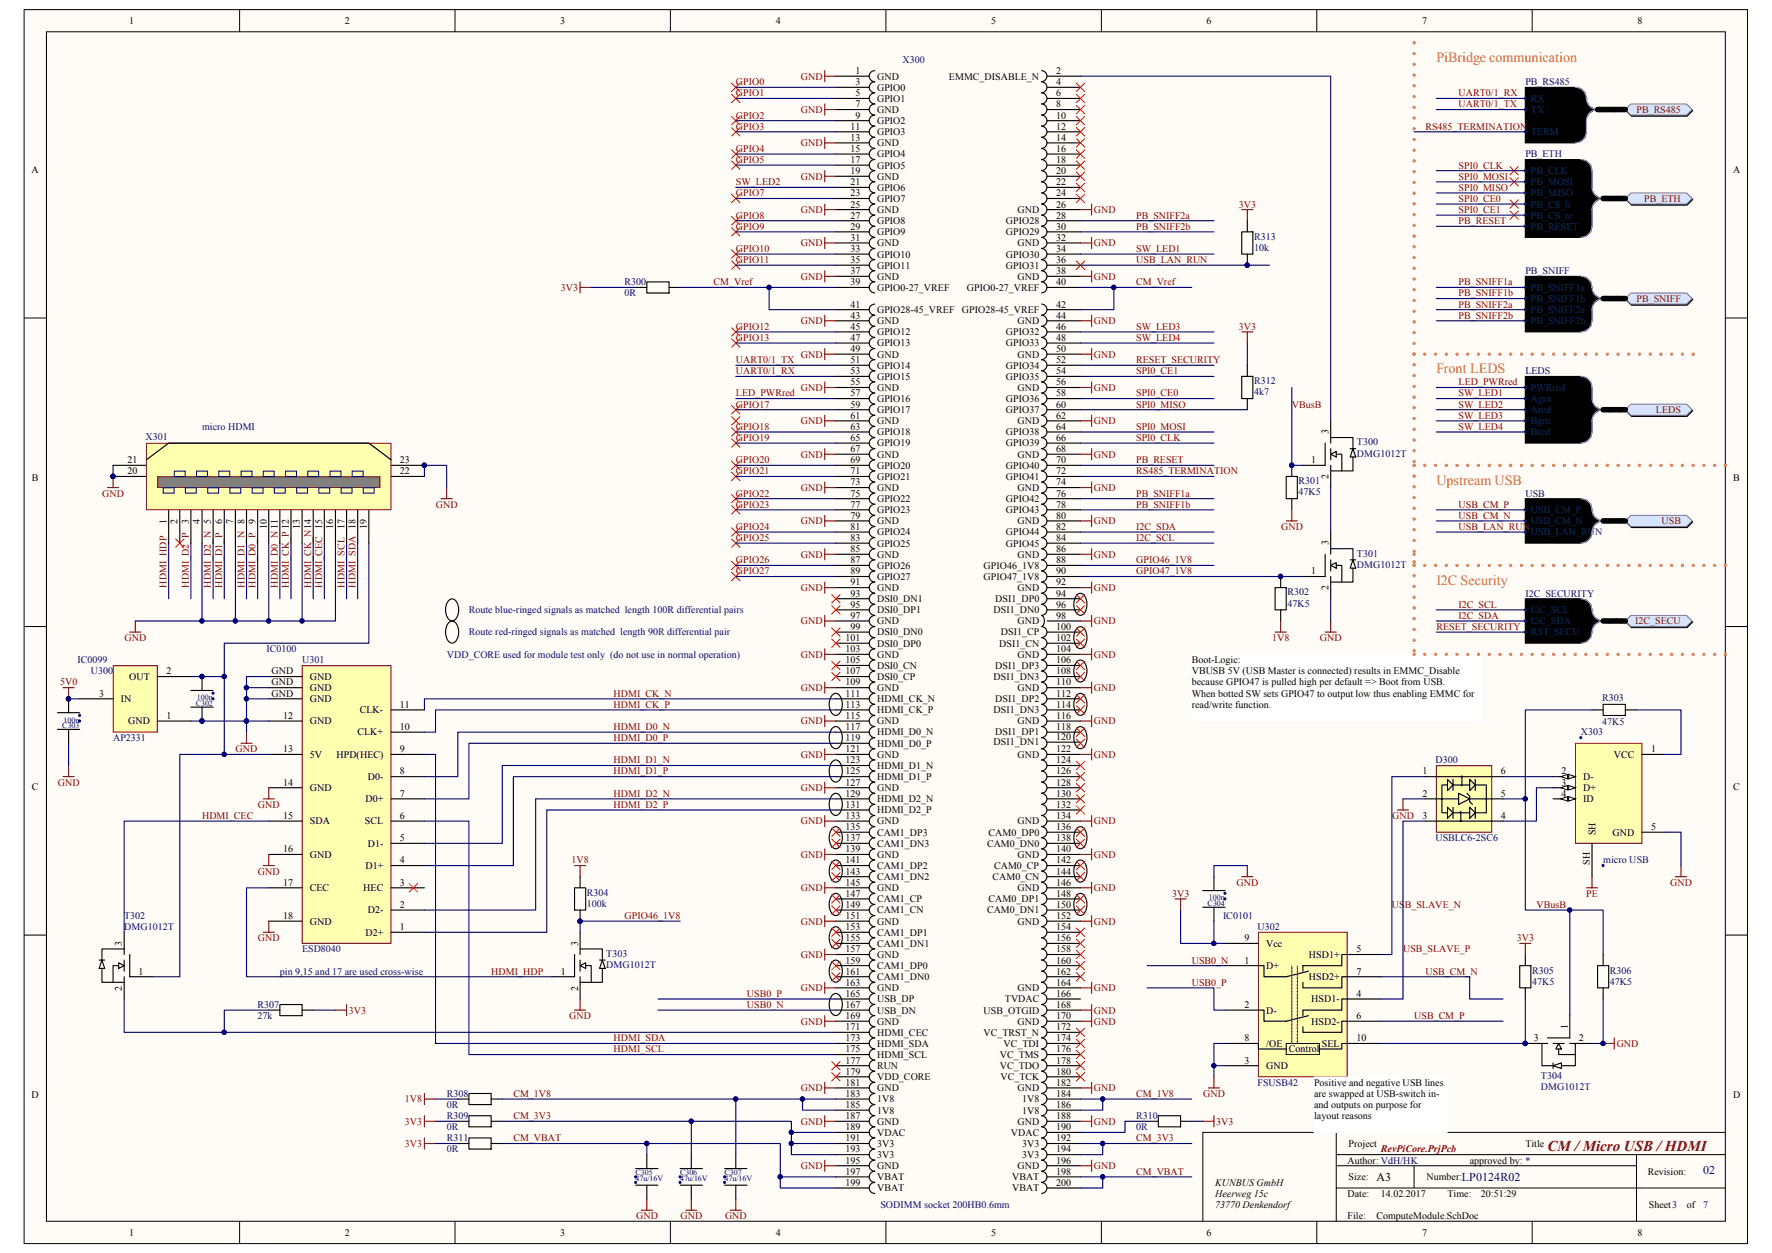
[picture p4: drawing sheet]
<svg xmlns="http://www.w3.org/2000/svg" width="420mm" height="297mm" viewBox="0 0 420 297" stroke-linecap="round" stroke-linejoin="round" font-family="sans-serif">
<defs><g id="words">
<text font-size="3.6" fill="#800000" x="366.8" y="272.9">CM / Micro USB / HDMI</text>
<g font-size="3.3" fill="#fd8300">
<text x="340.5" y="14.7">PiBridge communication</text>
<text x="340.5" y="88.5">Front LEDS</text>
<text x="340.5" y="114.9">Upstream USB</text>
<text x="340.5" y="138.6">I2C Security</text>
</g>
<text font-size="2.8" x="326.2" y="279.9">A3</text>
<g font-size="2.8" fill="#000080">
<text x="346.5" y="279.9">LP0124R02</text>
<text x="403.7" y="278.3">02</text>
</g>
<g font-size="2.4">
<text x="30.7" y="5.7">1</text>
<text x="81.7" y="5.7">2</text>
<text x="132.8" y="5.7">3</text>
<text x="183.9" y="5.7">4</text>
<text x="234.9" y="5.7">5</text>
<text x="286" y="5.7">6</text>
<text x="337.1" y="5.7">7</text>
<text x="388.1" y="5.7">8</text>
<text x="202.7" y="17.6">1</text>
<text x="250.3" y="17.6">2</text>
<text x="202.7" y="20.2">3</text>
<text x="202.7" y="22.8">5</text>
<text x="207.9" y="18.9">GND</text>
<text x="207.9" y="21.5">GPIO0</text>
<text x="224.9" y="18.9">EMMC_DISABLE_N</text>
<text x="250.3" y="20.2">4</text>
<text x="250.3" y="22.8">6</text>
<text x="202.7" y="25.4">7</text>
<text x="202.7" y="28.1">9</text>
<text x="207.9" y="24.1">GPIO1</text>
<text x="207.9" y="26.8">GND</text>
<text x="207.9" y="29.4">GPIO2</text>
<text x="250.3" y="25.4">8</text>
<text x="250.3" y="28.1">10</text>
<text x="201.6" y="30.7">11</text>
<text x="201.6" y="33.4">13</text>
<text x="201.6" y="36">15</text>
<text x="207.9" y="32">GPIO3</text>
<text x="207.9" y="34.7">GND</text>
<text x="250.3" y="30.7">12</text>
<text x="250.3" y="33.4">14</text>
<text x="250.3" y="36">16</text>
<text x="7.5" y="40.9">A</text>
<text x="201.6" y="38.6">17</text>
<text x="201.6" y="41.3">19</text>
<text x="207.9" y="37.3">GPIO4</text>
<text x="207.9" y="40">GPIO5</text>
<text x="250.3" y="38.6">18</text>
<text x="250.3" y="41.3">20</text>
<text x="410.8" y="40.9">A</text>
<text x="201.6" y="43.9">21</text>
<text x="201.6" y="46.5">23</text>
<text x="207.9" y="42.6">GND</text>
<text x="207.9" y="45.2">GPIO6</text>
<text x="207.9" y="47.8">GPIO7</text>
<text x="250.3" y="43.9">22</text>
<text x="250.3" y="46.5">24</text>
<text x="201.6" y="49.2">25</text>
<text x="201.6" y="51.8">27</text>
<text x="207.9" y="50.5">GND</text>
<text x="207.9" y="53.1">GPIO8</text>
<text x="238.4" y="53.1">GPIO28</text>
<text x="241.2" y="50.5">GND</text>
<text x="250.3" y="49.2">26</text>
<text x="250.3" y="51.8">28</text>
<text x="201.6" y="54.4">29</text>
<text x="201.6" y="57.1">31</text>
<text x="201.6" y="59.7">33</text>
<text x="207.9" y="55.8">GPIO9</text>
<text x="207.9" y="58.4">GND</text>
<text x="238.4" y="55.8">GPIO29</text>
<text x="241.2" y="58.4">GND</text>
<text x="250.3" y="54.4">30</text>
<text x="250.3" y="57.1">32</text>
<text x="250.3" y="59.7">34</text>
<text x="201.6" y="62.4">35</text>
<text x="201.6" y="65">37</text>
<text x="207.9" y="61">GPIO10</text>
<text x="207.9" y="63.7">GPIO11</text>
<text x="238.4" y="61">GPIO30</text>
<text x="238.4" y="63.7">GPIO31</text>
<text x="250.3" y="62.4">36</text>
<text x="250.3" y="65">38</text>
<text x="201.6" y="67.6">39</text>
<text x="207.9" y="66.3">GND</text>
<text x="207.9" y="68.9">GPIO0-27_VREF</text>
<text x="229.2" y="68.9">GPIO0-27_VREF</text>
<text x="241.2" y="66.3">GND</text>
<text x="250.3" y="67.6">40</text>
<text x="201.6" y="72.9">41</text>
<text x="201.6" y="75.5">43</text>
<text x="207.9" y="74.2">GPIO28-45_VREF</text>
<text x="207.9" y="76.8">GND</text>
<text x="228" y="74.2">GPIO28-45_VREF</text>
<text x="241.2" y="76.8">GND</text>
<text x="250.3" y="72.9">42</text>
<text x="250.3" y="75.5">44</text>
<text x="201.6" y="78.1">45</text>
<text x="201.6" y="80.8">47</text>
<text x="201.6" y="83.4">49</text>
<text x="207.9" y="79.5">GPIO12</text>
<text x="207.9" y="82.1">GPIO13</text>
<text x="238.4" y="79.5">GPIO32</text>
<text x="238.4" y="82.1">GPIO33</text>
<text x="250.3" y="78.1">46</text>
<text x="250.3" y="80.8">48</text>
<text x="250.3" y="83.4">50</text>
<text x="201.6" y="86.1">51</text>
<text x="201.6" y="88.7">53</text>
<text x="207.9" y="84.8">GND</text>
<text x="207.9" y="87.4">GPIO14</text>
<text x="238.4" y="87.4">GPIO34</text>
<text x="241.2" y="84.8">GND</text>
<text x="250.3" y="86.1">52</text>
<text x="250.3" y="88.7">54</text>
<text x="201.6" y="91.4">55</text>
<text x="201.6" y="94">57</text>
<text x="207.9" y="90">GPIO15</text>
<text x="207.9" y="92.7">GND</text>
<text x="207.9" y="95.3">GPIO16</text>
<text x="238.4" y="90">GPIO35</text>
<text x="238.4" y="95.3">GPIO36</text>
<text x="241.2" y="92.7">GND</text>
<text x="250.3" y="91.4">56</text>
<text x="250.3" y="94">58</text>
<text x="201.6" y="96.6">59</text>
<text x="201.6" y="99.2">61</text>
<text x="201.6" y="101.9">63</text>
<text x="207.9" y="97.9">GPIO17</text>
<text x="207.9" y="100.5">GND</text>
<text x="238.4" y="97.9">GPIO37</text>
<text x="241.2" y="100.5">GND</text>
<text x="250.3" y="96.6">60</text>
<text x="250.3" y="99.2">62</text>
<text x="250.3" y="101.9">64</text>
<text x="201.6" y="104.5">65</text>
<text x="201.6" y="107.1">67</text>
<text x="207.9" y="103.2">GPIO18</text>
<text x="207.9" y="105.8">GPIO19</text>
<text x="238.4" y="103.2">GPIO38</text>
<text x="238.4" y="105.8">GPIO39</text>
<text x="250.3" y="104.5">66</text>
<text x="250.3" y="107.1">68</text>
<text x="314.9" y="102.9" transform="rotate(-90 314.9 102.9)">3</text>
<text x="30.2" y="112.4">20</text>
<text x="30.2" y="109.8">21</text>
<text x="94.8" y="112.4">22</text>
<text x="94.8" y="109.8">23</text>
<text x="201.6" y="109.8">69</text>
<text x="201.6" y="112.4">71</text>
<text x="207.9" y="108.5">GND</text>
<text x="207.9" y="111.1">GPIO20</text>
<text x="207.9" y="113.7">GPIO21</text>
<text x="238.4" y="111.1">GPIO40</text>
<text x="238.4" y="113.7">GPIO41</text>
<text x="241.2" y="108.5">GND</text>
<text x="250.3" y="109.8">70</text>
<text x="250.3" y="112.4">72</text>
<text x="310.8" y="109.8">1</text>
<text x="314.9" y="113.6" transform="rotate(-90 314.9 113.6)">2</text>
<text x="7.6" y="114">B</text>
<text x="201.6" y="115.1">73</text>
<text x="201.6" y="117.7">75</text>
<text x="207.9" y="116.4">GND</text>
<text x="207.9" y="119">GPIO22</text>
<text x="238.4" y="119">GPIO42</text>
<text x="241.2" y="116.4">GND</text>
<text x="250.3" y="115.1">74</text>
<text x="250.3" y="117.7">76</text>
<text x="410.8" y="114">B</text>
<text x="39.5" y="124.1" transform="rotate(-90 39.5 124.1)">1</text>
<text x="42.1" y="124.1" transform="rotate(-90 42.1 124.1)">2</text>
<text x="44.7" y="124.1" transform="rotate(-90 44.7 124.1)">3</text>
<text x="47.4" y="124.1" transform="rotate(-90 47.4 124.1)">4</text>
<text x="50" y="124.1" transform="rotate(-90 50 124.1)">5</text>
<text x="52.7" y="124.1" transform="rotate(-90 52.7 124.1)">6</text>
<text x="55.3" y="124.1" transform="rotate(-90 55.3 124.1)">7</text>
<text x="57.9" y="124.1" transform="rotate(-90 57.9 124.1)">8</text>
<text x="60.5" y="124.1" transform="rotate(-90 60.5 124.1)">9</text>
<text x="63.2" y="125.3" transform="rotate(-90 63.2 125.3)">10</text>
<text x="71.1" y="125.3" transform="rotate(-90 71.1 125.3)">13</text>
<text x="76.4" y="125.3" transform="rotate(-90 76.4 125.3)">15</text>
<text x="79" y="125.3" transform="rotate(-90 79 125.3)">16</text>
<text x="81.6" y="125.3" transform="rotate(-90 81.6 125.3)">17</text>
<text x="84.3" y="125.3" transform="rotate(-90 84.3 125.3)">18</text>
<text x="86.9" y="125.3" transform="rotate(-90 86.9 125.3)">19</text>
<text x="201.6" y="120.3">77</text>
<text x="201.6" y="123">79</text>
<text x="201.6" y="125.6">81</text>
<text x="207.9" y="121.6">GPIO23</text>
<text x="207.9" y="124.3">GND</text>
<text x="238.4" y="121.6">GPIO43</text>
<text x="241.2" y="124.3">GND</text>
<text x="250.3" y="120.3">78</text>
<text x="250.3" y="123">80</text>
<text x="250.3" y="125.6">82</text>
<text x="201.6" y="128.2">83</text>
<text x="201.6" y="130.9">85</text>
<text x="207.9" y="126.9">GPIO24</text>
<text x="207.9" y="129.5">GPIO25</text>
<text x="238.4" y="126.9">GPIO44</text>
<text x="238.4" y="129.5">GPIO45</text>
<text x="250.3" y="128.2">84</text>
<text x="250.3" y="130.9">86</text>
<text x="314.9" y="129.3" transform="rotate(-90 314.9 129.3)">3</text>
<text x="201.6" y="133.5">87</text>
<text x="201.6" y="136.1">89</text>
<text x="207.9" y="132.2">GND</text>
<text x="207.9" y="134.8">GPIO26</text>
<text x="207.9" y="137.5">GPIO27</text>
<text x="233.1" y="134.8">GPIO46_1V8</text>
<text x="233.1" y="137.5">GPIO47_1V8</text>
<text x="241.2" y="132.2">GND</text>
<text x="250.3" y="133.5">88</text>
<text x="250.3" y="136.1">90</text>
<text x="310.8" y="136.1">1</text>
<text x="201.6" y="138.8">91</text>
<text x="201.6" y="141.4">93</text>
<text x="207.9" y="140.1">GND</text>
<text x="207.9" y="142.7">DSI0_DN1</text>
<text x="235.9" y="142.7">DSI1_DP0</text>
<text x="241.2" y="140.1">GND</text>
<text x="250.3" y="138.8">92</text>
<text x="250.3" y="141.4">94</text>
<text x="314.9" y="140" transform="rotate(-90 314.9 140)">2</text>
<text x="201.6" y="144.1">95</text>
<text x="201.6" y="146.7">97</text>
<text x="201.6" y="149.3">99</text>
<text x="207.9" y="145.4">DSI0_DP1</text>
<text x="207.9" y="148">GND</text>
<text x="235.5" y="145.4">DSI1_DN0</text>
<text x="241.2" y="148">GND</text>
<text x="250.3" y="144.1">96</text>
<text x="250.3" y="146.7">98</text>
<text x="250.3" y="149.3">100</text>
<text x="200.4" y="151.9">101</text>
<text x="200.4" y="154.6">103</text>
<text x="207.9" y="150.6">DSI0_DN0</text>
<text x="207.9" y="153.2">DSI0_DP0</text>
<text x="207.9" y="155.9">GND</text>
<text x="236.8" y="153.2">DSI1_CN</text>
<text x="237.3" y="150.6">DSI1_CP</text>
<text x="241.2" y="155.9">GND</text>
<text x="250.3" y="151.9">102</text>
<text x="250.3" y="154.6">104</text>
<text x="30.6" y="161.2">OUT</text>
<text x="39.5" y="159.8">2</text>
<text x="64.4" y="159.8">GND</text>
<text x="73.5" y="161.2">GND</text>
<text x="200.4" y="157.2">105</text>
<text x="200.4" y="159.8">107</text>
<text x="207.9" y="158.5">DSI0_CN</text>
<text x="207.9" y="161.2">DSI0_CP</text>
<text x="235.5" y="161.2">DSI1_DN3</text>
<text x="235.9" y="158.5">DSI1_DP3</text>
<text x="250.3" y="157.2">106</text>
<text x="250.3" y="159.8">108</text>
<text x="282.5" y="157.2">Boot-Logic:</text>
<text x="282.5" y="159.8">VBUSB 5V (USB Master is connected) results in EMMC_Disable</text>
<text x="23.5" y="165.1">3</text>
<text x="28.7" y="166.5">IN</text>
<text x="64.4" y="165.1">GND</text>
<text x="64.4" y="162.5">GND</text>
<text x="73.5" y="166.5">GND</text>
<text x="73.5" y="163.8">GND</text>
<text x="94.8" y="167.8">11</text>
<text x="200.4" y="162.5">109</text>
<text x="200.4" y="165.1">111</text>
<text x="200.4" y="167.8">113</text>
<text x="207.9" y="163.8">GND</text>
<text x="207.9" y="166.5">HDMI_CK_N</text>
<text x="235.9" y="166.5">DSI1_DP2</text>
<text x="241.2" y="163.8">GND</text>
<text x="250.3" y="162.5">110</text>
<text x="250.3" y="165.1">112</text>
<text x="250.3" y="167.8">114</text>
<text x="282.5" y="162.5">because GPIO47 is pulled high per default =&gt; Boot from USB.</text>
<text x="282.5" y="165.1">When botted SW sets GPIO47 to output low thus enabling EMMC for</text>
<text x="282.5" y="167.8">read/write function.</text>
<text x="30.4" y="171.7">GND</text>
<text x="39.5" y="170.4">1</text>
<text x="67.1" y="170.4">12</text>
<text x="73.5" y="171.7">GND</text>
<text x="85.3" y="169.1">CLK-</text>
<text x="94.8" y="173">10</text>
<text x="200.4" y="170.4">115</text>
<text x="200.4" y="173">117</text>
<text x="207.9" y="169.1">HDMI_CK_P</text>
<text x="207.9" y="171.7">GND</text>
<text x="235.5" y="169.1">DSI1_DN3</text>
<text x="241.2" y="171.7">GND</text>
<text x="250.3" y="170.4">116</text>
<text x="250.3" y="173">118</text>
<text x="67.1" y="178.3">13</text>
<text x="73.5" y="179.6">5V</text>
<text x="79.8" y="179.6">HPD(HEC)</text>
<text x="84.8" y="174.3">CLK+</text>
<text x="94.8" y="178.3">9</text>
<text x="200.4" y="175.7">119</text>
<text x="200.4" y="178.3">121</text>
<text x="207.9" y="174.3">HDMI_D0_N</text>
<text x="207.9" y="177">HDMI_D0_P</text>
<text x="207.9" y="179.6">GND</text>
<text x="235.5" y="176.7">DSI1_DN1</text>
<text x="235.9" y="174.3">DSI1_DP1</text>
<text x="241.2" y="179.6">GND</text>
<text x="250.3" y="175.4">120</text>
<text x="250.3" y="178.3">122</text>
<text x="382.5" y="179.6">VCC</text>
<text x="391.4" y="178.3">1</text>
<text x="87.2" y="184.9">D0-</text>
<text x="94.8" y="183.6">8</text>
<text x="200.4" y="180.9">123</text>
<text x="200.4" y="183.6">125</text>
<text x="207.9" y="182.2">HDMI_D1_N</text>
<text x="207.9" y="184.9">HDMI_D1_P</text>
<text x="250.3" y="180.9">124</text>
<text x="250.3" y="183.6">126</text>
<text x="337.2" y="183.6">1</text>
<text x="355.8" y="183.6">6</text>
<text x="370.1" y="183.6">2</text>
<text x="375.3" y="184.9">D-</text>
<text x="7.6" y="187.2">C</text>
<text x="67.1" y="186.2">14</text>
<text x="73.5" y="187.5">GND</text>
<text x="86.6" y="190.2">D0+</text>
<text x="94.8" y="188.8">7</text>
<text x="200.4" y="186.2">127</text>
<text x="200.4" y="188.8">129</text>
<text x="200.4" y="191.5">131</text>
<text x="207.9" y="187.5">GND</text>
<text x="207.9" y="190.2">HDMI_D2_N</text>
<text x="250.3" y="186.2">128</text>
<text x="250.3" y="188.8">130</text>
<text x="250.3" y="191.5">132</text>
<text x="337.2" y="188.8">2</text>
<text x="355.8" y="188.8">5</text>
<text x="370.1" y="188.8">4</text>
<text x="370.1" y="186.2">3</text>
<text x="375.3" y="190.2">ID</text>
<text x="375.3" y="187.5">D+</text>
<text x="410.8" y="187.2">C</text>
<text x="67.1" y="194.1">15</text>
<text x="73.5" y="195.4">SDA</text>
<text x="86.5" y="195.4">SCL</text>
<text x="94.8" y="194.1">6</text>
<text x="200.4" y="194.1">133</text>
<text x="200.4" y="196.8">135</text>
<text x="207.9" y="192.8">HDMI_D2_P</text>
<text x="207.9" y="195.4">GND</text>
<text x="241.2" y="195.4">GND</text>
<text x="250.3" y="194.1">134</text>
<text x="250.3" y="196.8">136</text>
<text x="337.2" y="194.1">3</text>
<text x="355.8" y="194.1">4</text>
<text x="391.4" y="196.8">5</text>
<text x="67.1" y="202">16</text>
<text x="73.5" y="203.3">GND</text>
<text x="87.2" y="200.7">D1-</text>
<text x="94.8" y="199.4">5</text>
<text x="200.4" y="199.4">137</text>
<text x="200.4" y="202">139</text>
<text x="207.9" y="198.1">CAM1_DP3</text>
<text x="207.9" y="200.7">CAM1_DN3</text>
<text x="207.9" y="203.3">GND</text>
<text x="234" y="200.7">CAM0_DN0</text>
<text x="234.3" y="198.1">CAM0_DP0</text>
<text x="241.2" y="203.3">GND</text>
<text x="250.3" y="199.4">138</text>
<text x="250.3" y="202">140</text>
<text x="378.2" y="198" transform="rotate(-90 378.2 198)">SH</text>
<text x="382.2" y="198.1">GND</text>
<text x="67.1" y="209.9">17</text>
<text x="86.6" y="206">D1+</text>
<text x="94.8" y="209.9">3</text>
<text x="94.8" y="204.6">4</text>
<text x="200.4" y="204.6">141</text>
<text x="200.4" y="207.3">143</text>
<text x="200.4" y="209.9">145</text>
<text x="207.9" y="206">CAM1_DP2</text>
<text x="207.9" y="208.6">CAM1_DN2</text>
<text x="235.3" y="208.6">CAM0_CN</text>
<text x="235.6" y="206">CAM0_CP</text>
<text x="250.3" y="204.6">142</text>
<text x="250.3" y="207.3">144</text>
<text x="250.3" y="209.9">146</text>
<text x="376.8" y="205.1" transform="rotate(-90 376.8 205.1)">SH</text>
<text x="73.5" y="211.2">CEC</text>
<text x="86.1" y="211.2">HEC</text>
<text x="94.8" y="215.2">2</text>
<text x="200.4" y="212.6">147</text>
<text x="200.4" y="215.2">149</text>
<text x="207.9" y="211.2">GND</text>
<text x="207.9" y="213.9">CAM1_CP</text>
<text x="234.3" y="213.9">CAM0_DP1</text>
<text x="241.2" y="211.2">GND</text>
<text x="250.3" y="212.6">148</text>
<text x="250.3" y="215.2">150</text>
<text x="67.1" y="217.8">18</text>
<text x="73.5" y="219.2">GND</text>
<text x="86.6" y="221.8">D2+</text>
<text x="87.2" y="216.5">D2-</text>
<text x="94.8" y="220.5">1</text>
<text x="200.4" y="217.8">151</text>
<text x="200.4" y="220.5">153</text>
<text x="207.9" y="216.5">CAM1_CN</text>
<text x="207.9" y="219.2">GND</text>
<text x="207.9" y="221.8">CAM1_DP1</text>
<text x="234" y="216.5">CAM0_DN1</text>
<text x="241.2" y="219.2">GND</text>
<text x="250.3" y="217.8">152</text>
<text x="250.3" y="220.5">154</text>
<text x="28.9" y="224.2" transform="rotate(-90 28.9 224.2)">3</text>
<text x="137" y="224.2" transform="rotate(-90 137 224.2)">3</text>
<text x="200.4" y="223.1">155</text>
<text x="200.4" y="225.7">157</text>
<text x="207.9" y="224.4">CAM1_DN1</text>
<text x="207.9" y="227">GND</text>
<text x="250.3" y="223.1">156</text>
<text x="250.3" y="225.7">158</text>
<text x="295" y="223.1">9</text>
<text x="300.1" y="224.4">Vcc</text>
<text x="310.2" y="227">HSD1+</text>
<text x="321.5" y="225.7">5</text>
<text x="32.9" y="231">1</text>
<text x="132.9" y="231">1</text>
<text x="200.4" y="228.4">159</text>
<text x="200.4" y="231">161</text>
<text x="200.4" y="233.6">163</text>
<text x="207.9" y="229.7">CAM1_DP0</text>
<text x="207.9" y="232.3">CAM1_DN0</text>
<text x="250.3" y="228.4">160</text>
<text x="250.3" y="231">162</text>
<text x="250.3" y="233.6">164</text>
<text x="295" y="228.4">1</text>
<text x="300.1" y="229.7">D+</text>
<text x="310.2" y="232.3">HSD2+</text>
<text x="321.5" y="231">7</text>
<text x="28.9" y="234.8" transform="rotate(-90 28.9 234.8)">2</text>
<text x="137" y="234.8" transform="rotate(-90 137 234.8)">2</text>
<text x="200.4" y="236.3">165</text>
<text x="200.4" y="238.9">167</text>
<text x="207.9" y="235">GND</text>
<text x="207.9" y="237.6">USB_DP</text>
<text x="238.2" y="237.6">TVDAC</text>
<text x="241.2" y="235">GND</text>
<text x="250.3" y="236.3">166</text>
<text x="250.3" y="238.9">168</text>
<text x="295" y="238.9">2</text>
<text x="310.8" y="237.6">HSD1-</text>
<text x="321.5" y="236.3">4</text>
<text x="200.4" y="241.6">169</text>
<text x="200.4" y="244.2">171</text>
<text x="207.9" y="240.2">USB_DN</text>
<text x="207.9" y="242.9">GND</text>
<text x="207.9" y="245.5">HDMI_CEC</text>
<text x="233.1" y="240.2">USB_OTGID</text>
<text x="233.1" y="245.5">VC_TRST_N</text>
<text x="241.2" y="242.9">GND</text>
<text x="250.3" y="241.6">170</text>
<text x="250.3" y="244.2">172</text>
<text x="300.1" y="240.2">D-</text>
<text x="310.8" y="242.9">HSD2-</text>
<text x="321.5" y="241.6">6</text>
<text x="371.6" y="243.9" transform="rotate(-90 371.6 243.9)">1</text>
<text x="200.4" y="246.8">173</text>
<text x="200.4" y="249.5">175</text>
<text x="207.9" y="248.1">HDMI_SDA</text>
<text x="207.9" y="250.8">HDMI_SCL</text>
<text x="237" y="250.8">VC_TMS</text>
<text x="237.9" y="248.1">VC_TDI</text>
<text x="250.3" y="246.8">174</text>
<text x="250.3" y="249.5">176</text>
<text x="295" y="246.8">8</text>
<text x="300.1" y="248.1">/OE</text>
<text x="305.5" y="249.5">Control</text>
<text x="313.3" y="248.1">SEL</text>
<text x="321.5" y="246.8">10</text>
<text x="363.5" y="246.8">3</text>
<text x="374.2" y="246.8">2</text>
<text x="200.4" y="252.1">177</text>
<text x="200.4" y="254.7">179</text>
<text x="200.4" y="257.3">181</text>
<text x="207.9" y="253.4">RUN</text>
<text x="207.9" y="256">VDD_CORE</text>
<text x="237" y="253.4">VC_TDO</text>
<text x="237.1" y="256">VC_TCK</text>
<text x="250.3" y="252.1">178</text>
<text x="250.3" y="254.7">180</text>
<text x="250.3" y="257.3">182</text>
<text x="295" y="252.1">3</text>
<text x="300.1" y="253.4">GND</text>
<text x="311.5" y="257.3">Positive and negative USB lines</text>
<text x="7.5" y="260.3">D</text>
<text x="200.4" y="260">183</text>
<text x="200.4" y="262.6">185</text>
<text x="207.9" y="258.7">GND</text>
<text x="207.9" y="261.3">1V8</text>
<text x="207.9" y="263.9">1V8</text>
<text x="241.2" y="258.7">GND</text>
<text x="242.2" y="261.3">1V8</text>
<text x="242.2" y="263.9">1V8</text>
<text x="250.3" y="260">184</text>
<text x="250.3" y="262.6">186</text>
<text x="311.5" y="260">are swapped at USB-switch in-</text>
<text x="311.5" y="262.6">and outputs on purpose for</text>
<text x="410.8" y="260.3">D</text>
<text x="200.4" y="265.3">187</text>
<text x="200.4" y="267.9">189</text>
<text x="207.9" y="266.6">GND</text>
<text x="207.9" y="269.2">VDAC</text>
<text x="239.6" y="269.2">VDAC</text>
<text x="241.2" y="266.6">GND</text>
<text x="250.3" y="265.3">188</text>
<text x="250.3" y="267.9">190</text>
<text x="311.5" y="265.3">layout reasons</text>
<text x="200.4" y="270.6">191</text>
<text x="200.4" y="273.2">193</text>
<text x="200.4" y="275.8">195</text>
<text x="207.9" y="271.9">3V3</text>
<text x="207.9" y="274.5">3V3</text>
<text x="242.2" y="271.9">3V3</text>
<text x="242.2" y="274.5">3V3</text>
<text x="250.3" y="270.6">192</text>
<text x="250.3" y="273.2">194</text>
<text x="250.3" y="275.8">196</text>
<text x="319.4" y="275.8">Author: VdH/HK</text>
<text x="319.6" y="271.9">Project</text>
<text x="348.4" y="275.8">approved by: *</text>
<text x="361.6" y="271.9">Title</text>
<text x="200.4" y="278.4">197</text>
<text x="200.4" y="281.1">199</text>
<text x="207.9" y="277.1">GND</text>
<text x="207.9" y="279.7">VBAT</text>
<text x="239.9" y="279.7">VBAT</text>
<text x="241.2" y="277.1">GND</text>
<text x="250.3" y="278.4">198</text>
<text x="250.3" y="281.1">200</text>
<text x="288" y="281.1">KUNBUS GmbH</text>
<text x="319.6" y="279.7">Size:</text>
<text x="338.1" y="279.7">Number:</text>
<text x="390.6" y="278.4">Revision:</text>
<text x="207.9" y="282.4">VBAT</text>
<text x="239.9" y="282.4">VBAT</text>
<text x="288" y="286.3">73770 Denkendorf</text>
<text x="319.4" y="283.7">Date:</text>
<text x="327.3" y="283.7">14.02.2017</text>
<text x="343.1" y="283.7">Time:</text>
<text x="351" y="283.7">20:51:29</text>
<text x="390.8" y="286.3">Sheet3</text>
<text x="399.8" y="286.3">of</text>
<text x="30.7" y="292.9">1</text>
<text x="81.7" y="292.9">2</text>
<text x="132.8" y="292.9">3</text>
<text x="183.9" y="292.9">4</text>
<text x="234.9" y="292.9">5</text>
<text x="286" y="292.9">6</text>
<text x="319.4" y="289">File:</text>
<text x="326.2" y="289">ComputeModule.SchDoc</text>
<text x="337.1" y="292.9">7</text>
<text x="388.1" y="292.9">8</text>
</g>
<g font-size="2.4" fill="#000080">
<text x="213.9" y="14.9">X300</text>
<text x="361.6" y="20.2">PB_RS485</text>
<text x="361.6" y="37.3">PB_ETH</text>
<text x="297.2" y="56.8">R313</text>
<text x="297.2" y="59.4">10k</text>
<text x="361.6" y="65">PB_SNIFF</text>
<text x="148" y="67.6">R300</text>
<text x="148" y="70.3">0R</text>
<text x="361.6" y="88.7">LEDS</text>
<text x="297.2" y="91.1">R312</text>
<text x="297.2" y="93.7">4k7</text>
<text x="47.9" y="101.9">micro HDMI</text>
<text x="34.5" y="104.3">X301</text>
<text x="321.6" y="105.6">T300</text>
<text x="321.6" y="108.2">DMG1012T</text>
<text x="307.8" y="114.8">R301</text>
<text x="307.8" y="117.4">47K5</text>
<text x="361.6" y="117.7">USB</text>
<text x="321.6" y="131.9">T301</text>
<text x="321.6" y="134.5">DMG1012T</text>
<text x="305.2" y="141.1">R302</text>
<text x="305.2" y="143.8">47K5</text>
<text x="361.6" y="141.4">I2C_SECURITY</text>
<text x="111.1" y="145.4">Route blue-ringed signals as matched length 100R differential pairs</text>
<text x="63.2" y="154.6">IC0100</text>
<text x="105.9" y="155.9">VDD_CORE used for module test only (do not use in normal operation)</text>
<text x="111.1" y="150.6">Route red-ringed signals as matched length 90R differential pair</text>
<text x="18.4" y="157.2">IC0099</text>
<text x="21.6" y="159.8">U300</text>
<text x="71.6" y="157.2">U301</text>
<text x="379.8" y="166.2">R303</text>
<text x="379.8" y="172">47K5</text>
<text x="26.8" y="175.7">AP2331</text>
<text x="374.7" y="174.3">X303</text>
<text x="340.2" y="180.9">D300</text>
<text x="340.2" y="199.4">USBLC6-2SC6</text>
<text x="380" y="204.6">micro USB</text>
<text x="139.1" y="212.3">R304</text>
<text x="139.1" y="214.9">100k</text>
<text x="29.4" y="217.8">T302</text>
<text x="29.4" y="220.5">DMG1012T</text>
<text x="289.9" y="217.8">IC0101</text>
<text x="298" y="220.5">U302</text>
<text x="71.6" y="225.7">ESD8040</text>
<text x="143.7" y="226.8">T303</text>
<text x="66.3" y="231">pin 9,15 and 17 are used cross-wise</text>
<text x="143.7" y="229.4">DMG1012T</text>
<text x="363.1" y="230.8">R305</text>
<text x="363.1" y="233.4">47K5</text>
<text x="381.6" y="230.8">R306</text>
<text x="381.6" y="233.4">47K5</text>
<text x="61" y="238.9">R307</text>
<text x="61" y="241.6">27k</text>
<text x="298" y="257.3">FSUSB42</text>
<text x="365.2" y="255.7">T304</text>
<text x="105.9" y="260">R308</text>
<text x="105.9" y="262.6">0R</text>
<text x="365.2" y="258.3">DMG1012T</text>
<text x="105.9" y="265.3">R309</text>
<text x="105.9" y="267.9">0R</text>
<text x="269.3" y="265.3">R310</text>
<text x="269.3" y="267.9">0R</text>
<text x="105.9" y="270.6">R311</text>
<text x="105.9" y="273.2">0R</text>
<text x="208.7" y="286.3">SODIMM socket 200HB0.6mm</text>
<text x="403.7" y="286.3">7</text>
</g>
<g font-size="2.4" fill="#800000">
<text x="174.4" y="22.8">GPIO1</text>
<text x="174.4" y="20.2">GPIO0</text>
<text x="189.8" y="18.9">GND</text>
<text x="345.7" y="22.8">UART0/1_RX</text>
<text x="174.4" y="28.1">GPIO2</text>
<text x="189.8" y="26.8">GND</text>
<text x="345.7" y="25.4">UART0/1_TX</text>
<text x="387.9" y="26.8">PB_RS485</text>
<text x="174.4" y="30.7">GPIO3</text>
<text x="174.4" y="36">GPIO4</text>
<text x="189.8" y="34.7">GND</text>
<text x="337.8" y="30.7">RS485_TERMINATION</text>
<text x="174.4" y="38.6">GPIO5</text>
<text x="345.7" y="40">SPI0_CLK</text>
<text x="174.4" y="46.5">GPIO7</text>
<text x="174.4" y="43.9">SW_LED2</text>
<text x="189.8" y="42.6">GND</text>
<text x="345.7" y="42.6">SPI0_MOSI</text>
<text x="345.7" y="45.2">SPI0_MISO</text>
<text x="345.7" y="47.8">SPI0_CE0</text>
<text x="389.7" y="47.8">PB_ETH</text>
<text x="174.4" y="51.8">GPIO8</text>
<text x="189.8" y="50.5">GND</text>
<text x="259.3" y="50.5">GND</text>
<text x="269.3" y="51.8">PB_SNIFF2a</text>
<text x="293.6" y="49.2">3V3</text>
<text x="345.7" y="50.5">SPI0_CE1</text>
<text x="345.7" y="53.1">PB_RESET</text>
<text x="174.4" y="59.7">GPIO10</text>
<text x="174.4" y="54.4">GPIO9</text>
<text x="189.8" y="58.4">GND</text>
<text x="259.3" y="58.4">GND</text>
<text x="269.3" y="59.7">SW_LED1</text>
<text x="269.3" y="54.4">PB_SNIFF2b</text>
<text x="174.4" y="62.4">GPIO11</text>
<text x="269.3" y="62.4">USB_LAN_RUN</text>
<text x="132.9" y="68.9">3V3</text>
<text x="169.1" y="67.6">CM_Vref</text>
<text x="189.8" y="66.3">GND</text>
<text x="259.3" y="66.3">GND</text>
<text x="269.3" y="67.6">CM_Vref</text>
<text x="345.7" y="67.6">PB_SNIFF1a</text>
<text x="345.7" y="70.3">PB_SNIFF1b</text>
<text x="387.9" y="71.6">PB_SNIFF</text>
<text x="189.8" y="76.8">GND</text>
<text x="259.3" y="76.8">GND</text>
<text x="345.7" y="75.5">PB_SNIFF2b</text>
<text x="345.7" y="72.9">PB_SNIFF2a</text>
<text x="174.4" y="80.8">GPIO13</text>
<text x="174.4" y="78.1">GPIO12</text>
<text x="269.3" y="78.1">SW_LED3</text>
<text x="269.3" y="80.8">SW_LED4</text>
<text x="293.6" y="78.1">3V3</text>
<text x="174.4" y="86.1">UART0/1_TX</text>
<text x="174.4" y="88.7">UART0/1_RX</text>
<text x="189.8" y="84.8">GND</text>
<text x="259.3" y="84.8">GND</text>
<text x="269.3" y="88.7">SPI0_CE1</text>
<text x="269.3" y="86.1">RESET_SECURITY</text>
<text x="174.4" y="94">LED_PWRred</text>
<text x="189.8" y="92.7">GND</text>
<text x="259.3" y="92.7">GND</text>
<text x="269.3" y="94">SPI0_CE0</text>
<text x="345.7" y="94">SW_LED1</text>
<text x="345.7" y="91.4">LED_PWRred</text>
<text x="174.4" y="96.6">GPIO17</text>
<text x="174.4" y="101.9">GPIO18</text>
<text x="189.8" y="100.5">GND</text>
<text x="259.3" y="100.5">GND</text>
<text x="269.3" y="96.6">SPI0_MISO</text>
<text x="269.3" y="101.9">SPI0_MOSI</text>
<text x="306.2" y="96.6">VBusB</text>
<text x="345.7" y="96.6">SW_LED2</text>
<text x="345.7" y="99.2">SW_LED3</text>
<text x="345.7" y="101.9">SW_LED4</text>
<text x="392.5" y="97.9">LEDS</text>
<text x="174.4" y="104.5">GPIO19</text>
<text x="269.3" y="104.5">SPI0_CLK</text>
<text x="174.4" y="109.8">GPIO20</text>
<text x="174.4" y="112.4">GPIO21</text>
<text x="189.8" y="108.5">GND</text>
<text x="259.3" y="108.5">GND</text>
<text x="269.3" y="109.8">PB_RESET</text>
<text x="269.3" y="112.4">RS485_TERMINATION</text>
<text x="24.2" y="117.7">GND</text>
<text x="174.4" y="117.7">GPIO22</text>
<text x="189.8" y="116.4">GND</text>
<text x="259.3" y="116.4">GND</text>
<text x="269.3" y="117.7">PB_SNIFF1a</text>
<text x="103.3" y="120.3">GND</text>
<text x="174.4" y="120.3">GPIO23</text>
<text x="174.4" y="125.6">GPIO24</text>
<text x="189.8" y="124.3">GND</text>
<text x="259.3" y="124.3">GND</text>
<text x="269.3" y="120.3">PB_SNIFF1b</text>
<text x="269.3" y="125.6">I2C_SDA</text>
<text x="303.6" y="125.6">GND</text>
<text x="345.7" y="120.3">USB_CM_P</text>
<text x="345.7" y="123">USB_CM_N</text>
<text x="345.7" y="125.6">USB_LAN_RUN</text>
<text x="393.8" y="124.3">USB</text>
<text x="174.4" y="128.2">GPIO25</text>
<text x="269.3" y="128.2">I2C_SCL</text>
<text x="174.4" y="136.1">GPIO27</text>
<text x="174.4" y="133.5">GPIO26</text>
<text x="189.8" y="132.2">GND</text>
<text x="259.3" y="132.2">GND</text>
<text x="269.3" y="133.5">GPIO46_1V8</text>
<text x="269.3" y="136.1">GPIO47_1V8</text>
<text x="39.5" y="139.3" transform="rotate(-90 39.5 139.3)">HDMI_HDP</text>
<text x="44.7" y="139.3" transform="rotate(-90 44.7 139.3)">HDMI_D2_P</text>
<text x="50" y="139.3" transform="rotate(-90 50 139.3)">HDMI_D2_N</text>
<text x="52.7" y="139.3" transform="rotate(-90 52.7 139.3)">HDMI_D1_P</text>
<text x="57.9" y="139.3" transform="rotate(-90 57.9 139.3)">HDMI_D1_N</text>
<text x="60.5" y="139.3" transform="rotate(-90 60.5 139.3)">HDMI_D0_P</text>
<text x="65.8" y="139.3" transform="rotate(-90 65.8 139.3)">HDMI_D0_N 11</text>
<text x="68.5" y="139.3" transform="rotate(-90 68.5 139.3)">HDMI_CK_P 12</text>
<text x="73.8" y="139.3" transform="rotate(-90 73.8 139.3)">HDMI_CK_N14</text>
<text x="76.4" y="139.3" transform="rotate(-90 76.4 139.3)">HDMI_CEC</text>
<text x="81.6" y="139.3" transform="rotate(-90 81.6 139.3)">HDMI_SCL</text>
<text x="84.3" y="139.3" transform="rotate(-90 84.3 139.3)">HDMI_SDA</text>
<text x="189.8" y="140.1">GND</text>
<text x="259.3" y="140.1">GND</text>
<text x="189.8" y="148">GND</text>
<text x="259.3" y="148">GND</text>
<text x="340.5" y="149.3">RESET_SECURITY</text>
<text x="345.7" y="146.7">I2C_SDA</text>
<text x="345.7" y="144.1">I2C_SCL</text>
<text x="387.6" y="148">I2C_SECU</text>
<text x="29.5" y="151.9">GND</text>
<text x="189.8" y="155.9">GND</text>
<text x="259.3" y="155.9">GND</text>
<text x="301.5" y="151.9">1V8</text>
<text x="312.9" y="151.9">GND</text>
<text x="14.2" y="162.5">5V0</text>
<text x="145.4" y="165.1">HDMI_CK_N</text>
<text x="145.4" y="167.8">HDMI_CK_P</text>
<text x="189.8" y="163.8">GND</text>
<text x="259.3" y="163.8">GND</text>
<text x="145.4" y="173">HDMI_D0_N</text>
<text x="189.8" y="171.7">GND</text>
<text x="259.3" y="171.7">GND</text>
<text x="55.8" y="178.3">GND</text>
<text x="145.4" y="175.7">HDMI_D0_P</text>
<text x="189.8" y="179.6">GND</text>
<text x="259.3" y="179.6">GND</text>
<text x="145.4" y="180.9">HDMI_D1_N</text>
<text x="145.4" y="183.6">HDMI_D1_P</text>
<text x="13.7" y="186.2">GND</text>
<text x="61.1" y="191.5">GND</text>
<text x="145.4" y="188.8">HDMI_D2_N</text>
<text x="145.4" y="191.5">HDMI_D2_P</text>
<text x="189.8" y="187.5">GND</text>
<text x="47.9" y="194.1">HDMI_CEC</text>
<text x="189.8" y="195.4">GND</text>
<text x="259.3" y="195.4">GND</text>
<text x="330" y="194.1">GND</text>
<text x="189.8" y="203.3">GND</text>
<text x="259.3" y="203.3">GND</text>
<text x="61.1" y="207.3">GND</text>
<text x="135.5" y="204.6">1V8</text>
<text x="293.1" y="209.9">GND</text>
<text x="395.9" y="209.9">GND</text>
<text x="189.8" y="211.2">GND</text>
<text x="259.3" y="211.2">GND</text>
<text x="277.8" y="212.6">3V3</text>
<text x="329.9" y="215.2">USB_SLAVE_N</text>
<text x="364.2" y="215.2">VBusB</text>
<text x="376" y="212.6">PE</text>
<text x="148" y="217.8">GPIO46_1V8</text>
<text x="189.8" y="219.2">GND</text>
<text x="259.3" y="219.2">GND</text>
<text x="61.1" y="223.1">GND</text>
<text x="189.8" y="227">GND</text>
<text x="332.6" y="225.7">USB_SLAVE_P</text>
<text x="359.5" y="223.1">3V3</text>
<text x="116.4" y="231">HDMI_HDP</text>
<text x="282.5" y="233.6">USB0_P</text>
<text x="282.5" y="228.4">USB0_N</text>
<text x="337.8" y="231">USB_CM_N</text>
<text x="177.1" y="236.3">USB0_P</text>
<text x="177.1" y="238.9">USB0_N</text>
<text x="189.8" y="235">GND</text>
<text x="259.3" y="235">GND</text>
<text x="82.7" y="240.2">3V3</text>
<text x="134.9" y="241.6">GND</text>
<text x="189.8" y="242.9">GND</text>
<text x="259.3" y="242.9">GND</text>
<text x="259.3" y="240.2">GND</text>
<text x="335.2" y="241.6">USB_CM_P</text>
<text x="145.4" y="249.5">HDMI_SCL</text>
<text x="145.4" y="246.8">HDMI_SDA</text>
<text x="383.2" y="248.1">GND</text>
<text x="96" y="261.3">1V8</text>
<text x="121.7" y="260">CM_1V8</text>
<text x="189.8" y="258.7">GND</text>
<text x="259.3" y="258.7">GND</text>
<text x="269.3" y="260">CM_1V8</text>
<text x="285.2" y="260">GND</text>
<text x="96" y="266.6">3V3</text>
<text x="121.7" y="265.3">CM_3V3</text>
<text x="189.8" y="266.6">GND</text>
<text x="259.3" y="266.6">GND</text>
<text x="288.3" y="266.6">3V3</text>
<text x="96" y="271.9">3V3</text>
<text x="121.7" y="270.6">CM_VBAT</text>
<text x="269.3" y="270.6">CM_3V3</text>
<text x="327.3" y="273.2">RevPiCore.PrjPcb</text>
<text x="189.8" y="277.1">GND</text>
<text x="259.3" y="277.1">GND</text>
<text x="269.3" y="278.4">CM_VBAT</text>
<text x="150.8" y="289">GND</text>
<text x="161.3" y="289">GND</text>
<text x="171.8" y="289">GND</text>
</g>
<g font-size="2.4" fill="#003a70">
<text x="362.9" y="24.1">RX</text>
<text x="362.9" y="26.8">TX</text>
<text x="362.9" y="32">TERM</text>
<text x="362.9" y="41.3">PB_CLK</text>
<text x="362.9" y="43.9">PB_MOSI</text>
<text x="362.9" y="46.5">PB_MISO</text>
<text x="362.9" y="49.2">PB_CS_li</text>
<text x="362.9" y="51.8">PB_CS_re</text>
<text x="362.9" y="54.4">PB_RESET</text>
<text x="362.9" y="71.6">PB_SNIFF1b</text>
<text x="362.9" y="68.9">PB_SNIFF1a</text>
<text x="362.9" y="74.2">PB_SNIFF2a</text>
<text x="362.9" y="76.8">PB_SNIFF2b</text>
<text x="362.9" y="92.7">PWRred</text>
<text x="362.9" y="95.3">Agrn</text>
<text x="362.9" y="97.9">Ared</text>
<text x="362.9" y="100.5">Bgrn</text>
<text x="362.9" y="103.2">Bred</text>
<text x="362.9" y="121.6">USB_CM_P</text>
<text x="362.9" y="124.3">USB_CM_N</text>
<text x="362.9" y="126.9">USB_LAN_RUN</text>
<text x="362.9" y="145.4">I2C_SCL</text>
<text x="362.9" y="148">I2C_SDA</text>
<text x="362.9" y="150.6">RST_SECU</text>
</g>
<text font-size="2.4" fill="#080d02" x="288" y="283.7">Heerweg 15c</text>
<g font-size="1.9" fill="#000080">
<text x="46.4" y="167.3">C302</text>
<text x="46.7" y="166">100n</text>
<text x="14.8" y="172.6">C303</text>
<text x="15.1" y="171.3">100n</text>
<text x="286.2" y="214.8">C304</text>
<text x="286.5" y="213.4">100n</text>
<text x="150.7" y="278.6">C305</text>
<text x="150.7" y="279.9">47u/16V</text>
<text x="161.2" y="278.6">C306</text>
<text x="161.2" y="279.9">47u/16V</text>
<text x="171.7" y="278.6">C307</text>
<text x="171.7" y="279.9">47u/16V</text>
</g>
</g></defs>
<path d="M5.8 2.3h408.4v292.5h-408.4z" fill="#fffcf8"/>
<path d="M5.7 2.3h408.5v292.5h-408.5z" fill="none" stroke="#000" stroke-width=".24"/>
<path d="M11 7.6h397.9v281.9h-397.9z" fill="#fffcf8"/>
<g fill="none" stroke="#000" stroke-width=".24">
<path d="M11 7.5h397.9v282h-397.9zM56.8 2.3v5.2M107.8 2.3v5.2M158.9 2.3v5.2M210 2.3v5.2M261.1 2.3v5.2M312.1 2.3v5.2M363.2 2.3v5.2M5.7 75.4h5.3M409 75.4h5.2M5.7 148.5h5.3M409 148.5h5.2"/>
<path d="M5.7 221.6h5.3M409 221.6h5.2M316.7 268.4v21.1M316.7 273.7h92.3M316.7 276.3h71.2M335.2 276.3v5.3M387.9 273.7v15.8M409 268.4h-123.9v21.1M56.8 289.5v5.3M107.8 289.5v5.3M158.9 289.5v5.3M210 289.5v5.3"/>
<path d="M261.1 289.5v5.3M312.1 289.5v5.3M316.7 281.6h92.3M363.2 289.5v5.3"/>
</g>
<path d="M302.2 149.8h2.7M303.5 147.2v2.6M314.1 149.8h2.6M315.4 147.2v2.6M100.6 269.7v2.7M100.6 271h2.6M152 286.9h2.6M153.3 284.2v2.7M173.1 286.9h2.6M174.4 284.2v2.7" fill="none" stroke="#800000" stroke-width=".26"/>
<path d="M385.4 26.2l1.3-1.3h13.2l1.3 1.3-1.3 1.4h-13.2z" fill-rule="evenodd" fill="#000" stroke="#000" stroke-width=".24"/>
<path d="M385.2 26l1.4-1.3h13.1l1.4 1.3-1.4 1.3h-13.1z" fill-rule="evenodd" fill="#d5e4ff" stroke="#71809b" stroke-width=".24"/>
<g fill="#000" stroke="#000" stroke-width=".24">
<path d="M361.5 20.7h11.9a2.7 2.7 0 0 1 2.6 3.3l.7 1.1 1.3 .9-1.3 .8-.7 1.1v3.3l-.3 1.4-1 .9-1.3 .4h-11.9z" fill-rule="evenodd"/>
<path d="M361.5 37.8h13.2l1.3 .3 1 1 .3 1.4v4.6l.7 1.1 1.3 .9-1.3 .8-.7 1.1v4.6l-.3 1.4-1 .9-1.3 .4h-13.2z" fill-rule="evenodd"/>
<path d="M386.7 46h13.2l1.3 1.3-1.3 1.3h-13.2l-1.3-1.3z" fill-rule="evenodd"/>
</g>
<path d="M373.4 20.7a2.62 2.62 0 0 1 2.6 2.7v-.1M374.7 37.8a2.62 2.62 0 0 1 2.6 2.7M376 31.2a2.62 2.62 0 0 1-2.6 2.6M376 23.3a2.61 2.61 0 0 0 2.7 2.6v.1a2.61 2.61 0 0 0-2.7 2.6v2.6M376 23.3h.1M377.3 53.6a2.62 2.62 0 0 1-2.6 2.6M377.3 40.5v3.9a2.61 2.61 0 0 0 2.7 2.6v.1a2.61 2.61 0 0 0-2.7 2.6v3.9" fill="none" stroke="#8f9ec9" stroke-width=".26"/>
<g fill="#003a70" stroke="#003a70" stroke-width=".24">
<circle cx="361.5" cy="23.3" r=".24"/>
<circle cx="361.5" cy="26" r=".24"/>
<circle cx="361.5" cy="31.2" r=".24"/>
<circle cx="361.5" cy="40.4" r=".24"/>
<circle cx="361.5" cy="43.1" r=".24"/>
<circle cx="361.5" cy="45.7" r=".24"/>
<circle cx="361.5" cy="48.4" r=".24"/>
<circle cx="361.5" cy="51" r=".24"/>
<circle cx="361.5" cy="53.6" r=".24"/>
</g>
<path d="M385.2 47.1l1.4-1.4h13.1l1.4 1.4-1.4 1.3h-13.1z" fill-rule="evenodd" fill="#d5e4ff" stroke="#71809b" stroke-width=".24"/>
<path d="M386.7 69.7h13.2l1.3 1.3-1.3 1.4h-13.2l-1.3-1.4z" fill-rule="evenodd" fill="#000" stroke="#000" stroke-width=".24"/>
<path d="M385.2 70.8l1.4-1.3h13.1l1.4 1.3-1.4 1.3h-13.1z" fill-rule="evenodd" fill="#d5e4ff" stroke="#71809b" stroke-width=".24"/>
<path d="M361.5 65.5h13.2a2.7 2.7 0 0 1 2.6 3.3l.7 1.1 1.3 .9-1.3 .8-.7 1.1v3.3l-.3 1.4-1 .9-1.3 .4h-13.2z" fill-rule="evenodd" fill="#000" stroke="#000" stroke-width=".24"/>
<path d="M374.7 65.5a2.62 2.62 0 0 1 2.6 2.7v-.1M377.3 76a2.62 2.62 0 0 1-2.6 2.6M377.3 68.1a2.61 2.61 0 0 0 2.7 2.6v.1a2.61 2.61 0 0 0-2.7 2.6v2.6M377.3 68.1h.1" fill="none" stroke="#8f9ec9" stroke-width=".26"/>
<g fill="#003a70" stroke="#003a70" stroke-width=".24">
<circle cx="361.5" cy="73.4" r=".24"/>
<circle cx="361.5" cy="70.8" r=".24"/>
<circle cx="361.5" cy="68.1" r=".24"/>
<circle cx="361.5" cy="76" r=".24"/>
</g>
<path d="M335.2 10.2v73.7h68.5M335.2 83.9v26.4M335.2 110.3h73.8" fill="none" stroke="#fd8300" stroke-width=".79" stroke-dasharray="0 2.5"/>
<g fill="none" stroke="#000" stroke-width=".26">
<path d="M198.1 18.1h7.9M207.3 16.7a1.3 1.3 0 0 0-1.3 1.3 1.3 1.3 0 0 0 1.3 1.4 1.32 1.32 0 0 0-1.3 1.3 1.32 1.32 0 0 0 1.3 1.3M246.9 16.7a1.32 1.32 0 0 1 1.2 1.4 1.32 1.32 0 0 1-1.2 1.3 1.3 1.3 0 0 1 1.2 1.3 1.3 1.3 0 0 1-1.2 1.3M248.2 18.1h7.9M198.1 20.7h7.9M198.1 23.3h7.9M198.1 26h7.9M198.1 28.6h7.9M198.1 31.2h7.9M198.1 33.9h7.9M198.1 36.5h7.9M198.1 39.1h7.9"/>
<path d="M207.3 35.2a1.32 1.32 0 0 0-1.3 1.3 1.32 1.32 0 0 0 1.3 1.3 1.3 1.3 0 0 0-1.3 1.3 1.3 1.3 0 0 0 1.3 1.3M207.3 22a1.32 1.32 0 0 0-1.3 1.3 1.32 1.32 0 0 0 1.3 1.4 1.3 1.3 0 0 0-1.3 1.3 1.3 1.3 0 0 0 1.3 1.3 1.32 1.32 0 0 0-1.3 1.3 1.32 1.32 0 0 0 1.3 1.3 1.32 1.32 0 0 0-1.3 1.3 1.32 1.32 0 0 0 1.3 1.3 1.32 1.32 0 0 0-1.3 1.3 1.32 1.32 0 0 0 1.3 1.4M246.9 35.2a1.32 1.32 0 0 1 1.2 1.3 1.32 1.32 0 0 1-1.2 1.3 1.3 1.3 0 0 1 1.2 1.3 1.3 1.3 0 0 1-1.2 1.3M246.9 22a1.32 1.32 0 0 1 1.2 1.3 1.32 1.32 0 0 1-1.2 1.4 1.32 1.32 0 0 1 1.2 1.3 1.32 1.32 0 0 1-1.2 1.3 1.32 1.32 0 0 1 1.2 1.3 1.32 1.32 0 0 1-1.2 1.3 1.32 1.32 0 0 1 1.2 1.3 1.32 1.32 0 0 1-1.2 1.4 1.3 1.3 0 0 1 1.2 1.3 1.3 1.3 0 0 1-1.2 1.3M248.2 20.7h7.9M248.2 23.3h7.9M248.2 26h7.9M248.2 28.6h7.9M248.2 31.2h7.9M248.2 33.9h7.9M248.2 36.5h7.9M248.2 39.1h7.9"/>
<path d="M198.1 41.8h7.9M198.1 44.4h7.9M198.1 47.1h7.9M198.1 49.7h7.9M198.1 52.3h7.9M198.1 55h7.9M198.1 57.6h7.9M207.3 51a1.3 1.3 0 0 0-1.3 1.3 1.3 1.3 0 0 0 1.3 1.3 1.32 1.32 0 0 0-1.3 1.3 1.32 1.32 0 0 0 1.3 1.3M207.3 56.3a1.3 1.3 0 0 0-1.3 1.3 1.3 1.3 0 0 0 1.3 1.3 1.32 1.32 0 0 0-1.3 1.3 1.32 1.32 0 0 0 1.3 1.3M207.3 40.5a1.3 1.3 0 0 0-1.3 1.3 1.3 1.3 0 0 0 1.3 1.3 1.32 1.32 0 0 0-1.3 1.3 1.32 1.32 0 0 0 1.3 1.3M207.3 45.7a1.3 1.3 0 0 0-1.3 1.3 1.3 1.3 0 0 0 1.3 1.3 1.32 1.32 0 0 0-1.3 1.4 1.32 1.32 0 0 0 1.3 1.3M246.9 56.3a1.32 1.32 0 0 1 1.2 1.3 1.32 1.32 0 0 1-1.2 1.3 1.3 1.3 0 0 1 1.2 1.3 1.3 1.3 0 0 1-1.2 1.3"/>
<path d="M246.9 51a1.32 1.32 0 0 1 1.2 1.3 1.32 1.32 0 0 1-1.2 1.3 1.3 1.3 0 0 1 1.2 1.3 1.3 1.3 0 0 1-1.2 1.3M246.9 45.7a1.32 1.32 0 0 1 1.2 1.4 1.32 1.32 0 0 1-1.2 1.3 1.3 1.3 0 0 1 1.2 1.3 1.3 1.3 0 0 1-1.2 1.3M246.9 40.5a1.32 1.32 0 0 1 1.2 1.3 1.32 1.32 0 0 1-1.2 1.3 1.3 1.3 0 0 1 1.2 1.3 1.3 1.3 0 0 1-1.2 1.3M248.2 41.8h7.9M248.2 44.4h7.9M248.2 47.1h7.9M248.2 49.7h7.9M248.2 52.3h7.9M248.2 55h7.9M248.2 57.6h7.9M150.7 68.1h2.6M153.3 66.8h5.3v2.7h-5.3z"/>
<path d="M158.6 68.1h2.6M198.1 60.2h7.9M198.1 62.9h7.9M198.1 65.5h7.9M198.1 68.1h7.9M198.1 73.4h7.9M198.1 76h7.9M198.1 78.7h7.9M207.3 61.5a1.3 1.3 0 0 0-1.3 1.3 1.3 1.3 0 0 0 1.3 1.4 1.32 1.32 0 0 0-1.3 1.3 1.32 1.32 0 0 0 1.3 1.3M207.3 66.8a1.3 1.3 0 0 0-1.3 1.3 1.3 1.3 0 0 0 1.3 1.3M207.3 72.1a1.32 1.32 0 0 0-1.3 1.3 1.32 1.32 0 0 0 1.3 1.3 1.32 1.32 0 0 0-1.3 1.3 1.32 1.32 0 0 0 1.3 1.4 1.32 1.32 0 0 0-1.3 1.3 1.32 1.32 0 0 0 1.3 1.3 1.3 1.3 0 0 0-1.3 1.3 1.3 1.3 0 0 0 1.3 1.3 1.32 1.32 0 0 0-1.3 1.3 1.32 1.32 0 0 0 1.3 1.3M246.9 66.8a1.3 1.3 0 0 1 1.2 1.3 1.3 1.3 0 0 1-1.2 1.3"/>
<path d="M246.9 61.5a1.32 1.32 0 0 1 1.2 1.4 1.32 1.32 0 0 1-1.2 1.3 1.3 1.3 0 0 1 1.2 1.3 1.3 1.3 0 0 1-1.2 1.3M246.9 72.1a1.32 1.32 0 0 1 1.2 1.3 1.32 1.32 0 0 1-1.2 1.3 1.32 1.32 0 0 1 1.2 1.3 1.32 1.32 0 0 1-1.2 1.4 1.32 1.32 0 0 1 1.2 1.3 1.32 1.32 0 0 1-1.2 1.3 1.32 1.32 0 0 1 1.2 1.3 1.32 1.32 0 0 1-1.2 1.3 1.3 1.3 0 0 1 1.2 1.3 1.3 1.3 0 0 1-1.2 1.3M248.2 60.2h7.9M248.2 62.9h7.9M248.2 65.5h7.9M248.2 68.1h7.9M248.2 73.4h7.9M248.2 76h7.9M248.2 78.7h7.9M198.1 81.3h7.9M198.1 83.9h7.9M198.1 86.6h7.9"/>
<path d="M198.1 89.2h7.9M198.1 91.9h7.9M198.1 94.5h7.9M198.1 97.1h7.9M198.1 99.8h7.9M207.3 90.5a1.32 1.32 0 0 0-1.3 1.4 1.32 1.32 0 0 0 1.3 1.3 1.3 1.3 0 0 0-1.3 1.3 1.3 1.3 0 0 0 1.3 1.3M207.3 95.8a1.3 1.3 0 0 0-1.3 1.3 1.3 1.3 0 0 0 1.3 1.3 1.32 1.32 0 0 0-1.3 1.3 1.32 1.32 0 0 0 1.3 1.3M207.3 85.3a1.3 1.3 0 0 0-1.3 1.3 1.3 1.3 0 0 0 1.3 1.3 1.32 1.32 0 0 0-1.3 1.3 1.32 1.32 0 0 0 1.3 1.3M246.9 95.8a1.32 1.32 0 0 1 1.2 1.3 1.32 1.32 0 0 1-1.2 1.3 1.3 1.3 0 0 1 1.2 1.3 1.3 1.3 0 0 1-1.2 1.3M246.9 90.5a1.32 1.32 0 0 1 1.2 1.4 1.32 1.32 0 0 1-1.2 1.3 1.3 1.3 0 0 1 1.2 1.3 1.3 1.3 0 0 1-1.2 1.3M246.9 85.3a1.32 1.32 0 0 1 1.2 1.3 1.32 1.32 0 0 1-1.2 1.3 1.3 1.3 0 0 1 1.2 1.3 1.3 1.3 0 0 1-1.2 1.3M248.2 81.3h7.9"/>
<path d="M248.2 83.9h7.9M248.2 86.6h7.9M248.2 89.2h7.9M248.2 91.9h7.9M248.2 94.5h7.9M248.2 97.1h7.9M248.2 99.8h7.9M315.4 99.8v5.2M198.1 102.4h7.9M198.1 105h7.9M198.1 107.7h7.9M198.1 110.3h7.9"/>
<path d="M198.1 112.9h7.9M198.1 115.6h7.9M198.1 118.2h7.9M207.3 106.4a1.29 1.29 0 0 0-1.3 1.3 1.29 1.29 0 0 0 1.3 1.3M207.3 109a1.29 1.29 0 0 0-1.3 1.3 1.29 1.29 0 0 0 1.3 1.3M207.3 111.6a1.29 1.29 0 0 0-1.3 1.3 1.29 1.29 0 0 0 1.3 1.3M207.3 114.3a1.29 1.29 0 0 0-1.3 1.3 1.29 1.29 0 0 0 1.3 1.3M207.3 116.9a1.29 1.29 0 0 0-1.3 1.3 1.29 1.29 0 0 0 1.3 1.3M207.3 119.5a1.29 1.29 0 0 0-1.3 1.3 1.29 1.29 0 0 0 1.3 1.3M207.3 101.1a1.3 1.3 0 0 0-1.3 1.3 1.3 1.3 0 0 0 1.3 1.3M207.3 103.7a1.29 1.29 0 0 0-1.3 1.3 1.29 1.29 0 0 0 1.3 1.3M246.9 119.5a1.29 1.29 0 0 1 1.2 1.3 1.29 1.29 0 0 1-1.2 1.3"/>
<path d="M246.9 116.9a1.29 1.29 0 0 1 1.2 1.3 1.29 1.29 0 0 1-1.2 1.3M246.9 114.3a1.29 1.29 0 0 1 1.2 1.3 1.29 1.29 0 0 1-1.2 1.3M246.9 111.6a1.29 1.29 0 0 1 1.2 1.3 1.29 1.29 0 0 1-1.2 1.3M246.9 109a1.29 1.29 0 0 1 1.2 1.3 1.29 1.29 0 0 1-1.2 1.3M246.9 106.4a1.29 1.29 0 0 1 1.2 1.3 1.29 1.29 0 0 1-1.2 1.3M246.9 103.7a1.29 1.29 0 0 1 1.2 1.3 1.29 1.29 0 0 1-1.2 1.3M246.9 101.1a1.3 1.3 0 0 1 1.2 1.3 1.3 1.3 0 0 1-1.2 1.3M248.2 102.4h7.9M248.2 105h7.9M248.2 107.7h7.9M248.2 110.3h7.9M248.2 112.9h7.9"/>
<path d="M248.2 115.6h7.9M248.2 118.2h7.9M304.9 112.9h2.6v5.3h-2.6zM306.2 110.3v2.6M306.2 118.2v2.6M314.1 105v5.3h-5.3M315.4 107.7l1.3-.7v1.3zM315.4 103.7h5.3v2.6M315.4 106.3v2.7M315.4 110.3v5.3M316.7 107.7h1.3v3.9M320 106.3h1.3"/>
<path d="M320.7 106.3l.6 2h-1.3zM320.7 108.3v3.3h-5.3M198.1 120.8h7.9M198.1 123.5h7.9M198.1 126.1h7.9M198.1 128.7h7.9M198.1 131.4h7.9M198.1 134h7.9M198.1 136.7h7.9M198.1 139.3h7.9M207.3 122.2a1.29 1.29 0 0 0-1.3 1.3 1.29 1.29 0 0 0 1.3 1.3 1.32 1.32 0 0 0-1.3 1.3 1.32 1.32 0 0 0 1.3 1.3M207.3 132.7a1.29 1.29 0 0 0-1.3 1.3 1.29 1.29 0 0 0 1.3 1.3"/>
<path d="M207.3 135.4a1.29 1.29 0 0 0-1.3 1.3 1.29 1.29 0 0 0 1.3 1.2M207.3 138a1.29 1.29 0 0 0-1.3 1.3 1.29 1.29 0 0 0 1.3 1.3M207.3 127.5a1.29 1.29 0 0 0-1.3 1.2 1.29 1.29 0 0 0 1.3 1.3 1.32 1.32 0 0 0-1.3 1.4 1.32 1.32 0 0 0 1.3 1.3M246.9 122.2a1.29 1.29 0 0 1 1.2 1.3 1.29 1.29 0 0 1-1.2 1.3 1.32 1.32 0 0 1 1.2 1.3 1.32 1.32 0 0 1-1.2 1.3M246.9 138a1.29 1.29 0 0 1 1.2 1.3 1.29 1.29 0 0 1-1.2 1.3M246.9 135.4a1.29 1.29 0 0 1 1.2 1.3 1.29 1.29 0 0 1-1.2 1.2M246.9 132.7a1.29 1.29 0 0 1 1.2 1.3 1.29 1.29 0 0 1-1.2 1.3M246.9 127.5a1.32 1.32 0 0 1 1.2 1.3 1.32 1.32 0 0 1-1.2 1.3 1.29 1.29 0 0 1 1.2 1.3 1.29 1.29 0 0 1-1.2 1.3M248.2 120.8h7.9M248.2 123.5h7.9M248.2 126.1h7.9M248.2 128.7h7.9"/>
<path d="M248.2 131.4h7.9M248.2 134h7.9M248.2 136.7h7.9M248.2 139.3h7.9M302.2 139.3h2.7v5.3h-2.7zM303.5 136.7v2.6M106.4 142.3a1.29 1.29 0 0 1 1.3-.2 1.29 1.29 0 0 1 .8 1.1 3.4 3.4 0 0 1-.9 3.9 1.65 1.65 0 0 1-1.9-1.8 3.6 3.6 0 0 1 .7-3zM106.4 147.6a1.29 1.29 0 0 1 1.3-.2 1.29 1.29 0 0 1 .8 1.1 3.4 3.4 0 0 1-.9 3.8 1.65 1.65 0 0 1-1.9-1.8 3.6 3.6 0 0 1 .7-2.9zM198.1 141.9h7.9M198.1 144.6h7.9M198.1 147.2h7.9M198.1 149.8h7.9"/>
<path d="M198.1 152.5h7.9M198.1 155.1h7.9M198.1 157.7h7.9M207.3 159.1a1.29 1.29 0 0 0-1.3 1.3 1.29 1.29 0 0 0 1.3 1.3M207.3 145.9a1.29 1.29 0 0 0-1.3 1.3 1.29 1.29 0 0 0 1.3 1.3M207.3 148.5a1.29 1.29 0 0 0-1.3 1.3 1.29 1.29 0 0 0 1.3 1.3M207.3 151.2a1.29 1.29 0 0 0-1.3 1.3 1.29 1.29 0 0 0 1.3 1.3M207.3 153.8a1.29 1.29 0 0 0-1.3 1.3 1.29 1.29 0 0 0 1.3 1.3M207.3 156.4a1.29 1.29 0 0 0-1.3 1.3 1.29 1.29 0 0 0 1.3 1.3M207.3 140.6a1.29 1.29 0 0 0-1.3 1.3 1.29 1.29 0 0 0 1.3 1.3M207.3 143.3a1.29 1.29 0 0 0-1.3 1.3 1.29 1.29 0 0 0 1.3 1.2M246.9 145.9a1.59 1.59 0 0 1 0 2.6"/>
<path d="M246.9 159.1a1.29 1.29 0 0 1 1.2 1.3 1.29 1.29 0 0 1-1.2 1.3M246.9 156.4a1.29 1.29 0 0 1 1.2 1.3 1.29 1.29 0 0 1-1.2 1.3M246.9 153.8a1.29 1.29 0 0 1 1.2 1.3 1.29 1.29 0 0 1-1.2 1.3M246.9 151.2a1.29 1.29 0 0 1 1.2 1.3 1.29 1.29 0 0 1-1.2 1.3M246.9 148.5a1.29 1.29 0 0 1 1.2 1.3 1.29 1.29 0 0 1-1.2 1.3M246.9 143.3a1.29 1.29 0 0 1 1.2 1.3 1.29 1.29 0 0 1-1.2 1.2M246.9 140.6a1.29 1.29 0 0 1 1.2 1.3 1.29 1.29 0 0 1-1.2 1.3M248.2 141.9h7.9M248.2 144.6h7.9M248.2 147.2h7.9M248.2 149.8h7.9M248.2 152.5h7.9"/>
<path d="M248.2 155.1h7.9M248.2 157.7h7.9M255.3 141a1.29 1.29 0 0 1 1.3-.2 1.29 1.29 0 0 1 .8 1.1 3.4 3.4 0 0 1-.9 3.9 1.65 1.65 0 0 1-1.9-1.9 3.6 3.6 0 0 1 .7-2.9zM255.3 148.9a1.29 1.29 0 0 1 1.3-.2 1.29 1.29 0 0 1 .8 1.1 3.4 3.4 0 0 1-.9 3.9 1.65 1.65 0 0 1-1.9-1.9 3.6 3.6 0 0 1 .7-2.9zM255.3 156.8a1.29 1.29 0 0 1 1.3-.2 1.29 1.29 0 0 1 .8 1.1 3.4 3.4 0 0 1-.9 3.9 1.65 1.65 0 0 1-1.9-1.9 3.6 3.6 0 0 1 .7-2.9zM303.5 144.6v2.6M197.3 164.7a1.29 1.29 0 0 1 1.4-.2 1.29 1.29 0 0 1 .7 1.1 3.4 3.4 0 0 1-.9 3.9 1.65 1.65 0 0 1-1.9-1.8 3.6 3.6 0 0 1 .7-3zM197.3 172.6a1.29 1.29 0 0 1 1.4-.2 1.29 1.29 0 0 1 .7 1.1 3.4 3.4 0 0 1-.9 3.9 1.66 1.66 0 0 1-1.9-1.9 3.7 3.7 0 0 1 .7-2.9zM198.1 160.4h7.9M198.1 163h7.9M198.1 165.6h7.9M198.1 168.3h7.9"/>
<path d="M198.1 170.9h7.9M198.1 173.5h7.9M198.1 176.2h7.9M198.1 178.8h7.9M207.3 161.7a1.29 1.29 0 0 0-1.3 1.3 1.29 1.29 0 0 0 1.3 1.3M207.3 164.3a1.29 1.29 0 0 0-1.3 1.3 1.29 1.29 0 0 0 1.3 1.3M207.3 167a1.3 1.3 0 0 0-1.3 1.3 1.3 1.3 0 0 0 1.3 1.3 1.32 1.32 0 0 0-1.3 1.3 1.32 1.32 0 0 0 1.3 1.3M207.3 172.2a1.3 1.3 0 0 0-1.3 1.3 1.3 1.3 0 0 0 1.3 1.3 1.32 1.32 0 0 0-1.3 1.4 1.32 1.32 0 0 0 1.3 1.3 1.32 1.32 0 0 0-1.3 1.3 1.32 1.32 0 0 0 1.3 1.3 1.32 1.32 0 0 0-1.3 1.3 1.32 1.32 0 0 0 1.3 1.3 1.32 1.32 0 0 0-1.3 1.4 1.32 1.32 0 0 0 1.3 1.3M246.9 172.2a1.32 1.32 0 0 1 1.2 1.3 1.32 1.32 0 0 1-1.2 1.4 1.3 1.3 0 0 1 1.2 1.3 1.3 1.3 0 0 1-1.2 1.3 1.32 1.32 0 0 1 1.2 1.3 1.32 1.32 0 0 1-1.2 1.3 1.32 1.32 0 0 1 1.2 1.3 1.32 1.32 0 0 1-1.2 1.3 1.32 1.32 0 0 1 1.2 1.4 1.32 1.32 0 0 1-1.2 1.3M246.9 167a1.32 1.32 0 0 1 1.2 1.3 1.32 1.32 0 0 1-1.2 1.3 1.3 1.3 0 0 1 1.2 1.3 1.3 1.3 0 0 1-1.2 1.3M246.9 164.3a1.29 1.29 0 0 1 1.2 1.3 1.29 1.29 0 0 1-1.2 1.3M246.9 161.7a1.29 1.29 0 0 1 1.2 1.3 1.29 1.29 0 0 1-1.2 1.3"/>
<path d="M248.2 160.4h7.9M248.2 163h7.9M248.2 165.6h7.9M248.2 168.3h7.9M248.2 170.9h7.9M248.2 173.5h7.9M248.2 175.9h7.9M248.2 178.8h7.9M255.3 164.7a1.29 1.29 0 0 1 1.3-.2 1.29 1.29 0 0 1 .8 1.1 3.4 3.4 0 0 1-.9 3.9 1.65 1.65 0 0 1-1.9-1.8 3.6 3.6 0 0 1 .7-3zM255.3 172.6a1.29 1.29 0 0 1 1.4-.2 1.29 1.29 0 0 1 .7 1.1 3.4 3.4 0 0 1-.9 3.9 1.66 1.66 0 0 1-1.9-1.9 3.7 3.7 0 0 1 .7-2.9zM197.3 180.5a1.29 1.29 0 0 1 1.4-.2 1.29 1.29 0 0 1 .7 1.1 3.4 3.4 0 0 1-.9 3.9 1.66 1.66 0 0 1-1.9-1.8 3.7 3.7 0 0 1 .7-3zM197.3 188.4a1.29 1.29 0 0 1 1.4-.2 1.29 1.29 0 0 1 .7 1.1 3.4 3.4 0 0 1-.9 3.9 1.66 1.66 0 0 1-1.9-1.8 3.7 3.7 0 0 1 .7-3z"/>
<path d="M197.3 196.3a1.29 1.29 0 0 1 1.4-.2 1.29 1.29 0 0 1 .7 1.1 3.4 3.4 0 0 1-.9 3.9 1.66 1.66 0 0 1-1.9-1.8 3.7 3.7 0 0 1 .7-3zM198.1 181.5h7.9M198.1 184.1h7.9M198.1 186.7h7.9M198.1 189.4h7.9M198.1 192h7.9M198.1 194.6h7.9M198.1 197.3h7.9M198.1 199.9h7.9M207.3 195.9a1.32 1.32 0 0 0-1.3 1.4 1.32 1.32 0 0 0 1.3 1.3 1.3 1.3 0 0 0-1.3 1.3 1.3 1.3 0 0 0 1.3 1.3M207.3 185.4a1.3 1.3 0 0 0-1.3 1.3 1.3 1.3 0 0 0 1.3 1.3 1.32 1.32 0 0 0-1.3 1.3 1.32 1.32 0 0 0 1.3 1.3M207.3 190.7a1.3 1.3 0 0 0-1.3 1.3 1.3 1.3 0 0 0 1.3 1.3 1.32 1.32 0 0 0-1.3 1.3 1.32 1.32 0 0 0 1.3 1.3"/>
<path d="M246.9 195.9a1.32 1.32 0 0 1 1.2 1.4 1.32 1.32 0 0 1-1.2 1.3 1.3 1.3 0 0 1 1.2 1.3 1.3 1.3 0 0 1-1.2 1.3M246.9 190.7a1.32 1.32 0 0 1 1.2 1.3 1.32 1.32 0 0 1-1.2 1.3 1.3 1.3 0 0 1 1.2 1.3 1.3 1.3 0 0 1-1.2 1.3M246.9 185.4a1.32 1.32 0 0 1 1.2 1.3 1.32 1.32 0 0 1-1.2 1.3 1.3 1.3 0 0 1 1.2 1.3 1.3 1.3 0 0 1-1.2 1.3M248.2 181.5h7.9M248.2 184.1h7.9M248.2 186.7h7.9M248.2 189.4h7.9M248.2 192h7.9M248.2 194.6h7.9M248.2 197.3h7.9M248.2 199.9h7.9M255.3 196.3a1.29 1.29 0 0 1 1.4-.2 1.29 1.29 0 0 1 .7 1.1 3.4 3.4 0 0 1-.9 3.9 1.66 1.66 0 0 1-1.9-1.8 3.7 3.7 0 0 1 .7-3z"/>
<path d="M197.3 204.2a1.29 1.29 0 0 1 1.4-.2 1.29 1.29 0 0 1 .7 1.1 3.4 3.4 0 0 1-.9 3.9 1.66 1.66 0 0 1-1.9-1.8 3.7 3.7 0 0 1 .7-3zM197.3 212.1a1.29 1.29 0 0 1 1.4-.2 1.29 1.29 0 0 1 .7 1.2 3.4 3.4 0 0 1-.9 3.8 1.66 1.66 0 0 1-1.9-1.8 3.7 3.7 0 0 1 .7-3zM198.1 202.5h7.9M198.1 205.2h7.9M198.1 207.8h7.9M198.1 210.4h7.9M198.1 213.1h7.9M198.1 215.7h7.9M198.1 218.3h7.9M207.3 211.8a1.3 1.3 0 0 0-1.3 1.3 1.3 1.3 0 0 0 1.3 1.3 1.32 1.32 0 0 0-1.3 1.3 1.32 1.32 0 0 0 1.3 1.3M207.3 217a1.3 1.3 0 0 0-1.3 1.3 1.3 1.3 0 0 0 1.3 1.3 1.32 1.32 0 0 0-1.3 1.4 1.32 1.32 0 0 0 1.3 1.3M207.3 201.2a1.3 1.3 0 0 0-1.3 1.3 1.3 1.3 0 0 0 1.3 1.3 1.32 1.32 0 0 0-1.3 1.3 1.32 1.32 0 0 0 1.3 1.4"/>
<path d="M207.3 206.5a1.3 1.3 0 0 0-1.3 1.3 1.3 1.3 0 0 0 1.3 1.3 1.32 1.32 0 0 0-1.3 1.3 1.32 1.32 0 0 0 1.3 1.3M246.9 217a1.32 1.32 0 0 1 1.2 1.3 1.32 1.32 0 0 1-1.2 1.4 1.3 1.3 0 0 1 1.2 1.3 1.3 1.3 0 0 1-1.2 1.3M246.9 211.8a1.32 1.32 0 0 1 1.2 1.3 1.32 1.32 0 0 1-1.2 1.3 1.3 1.3 0 0 1 1.2 1.3 1.3 1.3 0 0 1-1.2 1.3M246.9 206.5a1.32 1.32 0 0 1 1.2 1.3 1.32 1.32 0 0 1-1.2 1.3 1.3 1.3 0 0 1 1.2 1.3 1.3 1.3 0 0 1-1.2 1.3M246.9 201.2a1.32 1.32 0 0 1 1.2 1.3 1.32 1.32 0 0 1-1.2 1.4 1.3 1.3 0 0 1 1.2 1.3 1.3 1.3 0 0 1-1.2 1.3M248.2 202.5h7.9M248.2 205.2h7.9M248.2 207.8h7.9M248.2 210.4h7.9M248.2 213.1h7.9M248.2 215.7h7.9M248.2 218.3h7.9"/>
<path d="M255.3 204.2a1.29 1.29 0 0 1 1.4-.2 1.29 1.29 0 0 1 .7 1.1 3.4 3.4 0 0 1-.9 3.9 1.66 1.66 0 0 1-1.9-1.8 3.7 3.7 0 0 1 .7-3zM255.3 212.1a1.29 1.29 0 0 1 1.4-.2 1.29 1.29 0 0 1 .7 1.2 3.4 3.4 0 0 1-.9 3.8 1.66 1.66 0 0 1-1.9-1.8 3.7 3.7 0 0 1 .7-3zM197.3 220a1.29 1.29 0 0 1 1.4-.2 1.29 1.29 0 0 1 .7 1.2 3.4 3.4 0 0 1-.9 3.8 1.66 1.66 0 0 1-1.9-1.8 3.7 3.7 0 0 1 .7-3zM197.3 227.9a1.29 1.29 0 0 1 1.4-.2 1.29 1.29 0 0 1 .7 1.2 3.4 3.4 0 0 1-.9 3.8 1.66 1.66 0 0 1-1.9-1.8 3.7 3.7 0 0 1 .7-3zM197.3 235.8a1.29 1.29 0 0 1 1.4-.2 1.29 1.29 0 0 1 .7 1.2 3.4 3.4 0 0 1-.9 3.8 1.66 1.66 0 0 1-1.9-1.8 3.7 3.7 0 0 1 .7-3zM198.1 221h7.9M198.1 223.6h7.9M198.1 226.3h7.9M198.1 228.9h7.9M198.1 231.5h7.9M198.1 234.2h7.9M198.1 236.8h7.9"/>
<path d="M198.1 239.4h7.9M207.3 222.3a1.3 1.3 0 0 0-1.3 1.3 1.3 1.3 0 0 0 1.3 1.3 1.32 1.32 0 0 0-1.3 1.3 1.32 1.32 0 0 0 1.3 1.3 1.32 1.32 0 0 0-1.3 1.4 1.32 1.32 0 0 0 1.3 1.3 1.32 1.32 0 0 0-1.3 1.3 1.32 1.32 0 0 0 1.3 1.3 1.32 1.32 0 0 0-1.3 1.3 1.32 1.32 0 0 0 1.3 1.3M207.3 235.5a1.32 1.32 0 0 0-1.3 1.3 1.32 1.32 0 0 0 1.3 1.3 1.3 1.3 0 0 0-1.3 1.3 1.3 1.3 0 0 0 1.3 1.3M246.9 222.3a1.32 1.32 0 0 1 1.2 1.3 1.32 1.32 0 0 1-1.2 1.3 1.32 1.32 0 0 1 1.2 1.4 1.32 1.32 0 0 1-1.2 1.3 1.3 1.3 0 0 1 1.2 1.3 1.3 1.3 0 0 1-1.2 1.3 1.32 1.32 0 0 1 1.2 1.3 1.32 1.32 0 0 1-1.2 1.3 1.32 1.32 0 0 1 1.2 1.3 1.32 1.32 0 0 1-1.2 1.3M246.9 235.5a1.32 1.32 0 0 1 1.2 1.3 1.32 1.32 0 0 1-1.2 1.3 1.3 1.3 0 0 1 1.2 1.3 1.3 1.3 0 0 1-1.2 1.3M248.2 221h7.9M248.2 223.6h7.9M248.2 226.3h7.9M248.2 228.9h7.9M248.2 231.5h7.9M248.2 234.2h7.9M248.2 236.8h7.9"/>
<path d="M248.2 239.4h7.9M111.1 259.2h5.3v2.6h-5.3zM198.1 242.1h7.9M198.1 244.7h7.9M198.1 247.3h7.9M198.1 250h7.9M198.1 252.6h7.9M198.1 255.2h7.9M198.1 257.9h7.9M207.3 251.3a1.3 1.3 0 0 0-1.3 1.3 1.3 1.3 0 0 0 1.3 1.3 1.32 1.32 0 0 0-1.3 1.3 1.32 1.32 0 0 0 1.3 1.3M207.3 256.6a1.3 1.3 0 0 0-1.3 1.3 1.3 1.3 0 0 0 1.3 1.3 1.32 1.32 0 0 0-1.3 1.3 1.32 1.32 0 0 0 1.3 1.3M207.3 240.7a1.3 1.3 0 0 0-1.3 1.3 1.3 1.3 0 0 0 1.3 1.4 1.32 1.32 0 0 0-1.3 1.3 1.32 1.32 0 0 0 1.3 1.3"/>
<path d="M207.3 246a1.3 1.3 0 0 0-1.3 1.3 1.3 1.3 0 0 0 1.3 1.3 1.32 1.32 0 0 0-1.3 1.3 1.32 1.32 0 0 0 1.3 1.4M246.9 256.6a1.32 1.32 0 0 1 1.2 1.3 1.32 1.32 0 0 1-1.2 1.3 1.3 1.3 0 0 1 1.2 1.3 1.3 1.3 0 0 1-1.2 1.3M246.9 251.3a1.32 1.32 0 0 1 1.2 1.3 1.32 1.32 0 0 1-1.2 1.3 1.3 1.3 0 0 1 1.2 1.3 1.3 1.3 0 0 1-1.2 1.3M246.9 246a1.32 1.32 0 0 1 1.2 1.3 1.32 1.32 0 0 1-1.2 1.4 1.3 1.3 0 0 1 1.2 1.3 1.3 1.3 0 0 1-1.2 1.3M246.9 240.7a1.32 1.32 0 0 1 1.2 1.4 1.32 1.32 0 0 1-1.2 1.3 1.3 1.3 0 0 1 1.2 1.3 1.3 1.3 0 0 1-1.2 1.3M248.2 242.1h7.9M248.2 244.7h7.9M248.2 247.3h7.9M248.2 250h7.9M248.2 252.6h7.9M248.2 255.2h7.9M248.2 257.9h7.9"/>
<path d="M108.5 271h2.6M108.5 260.5h2.6M108.5 265.8h2.6M111.1 269.7h5.3v2.7h-5.3zM111.1 264.5h5.3v2.6h-5.3zM116.4 271h2.6M116.4 260.5h2.6M116.4 265.8h2.6M150.7 277h5.2M153.3 273.7v3.3M161.2 277h5.3M163.9 273.7v3.3"/>
<path d="M171.8 277h5.2M174.4 273.7v3.3M198.1 271h7.9M198.1 260.5h7.9M198.1 263.1h7.9M198.1 265.8h7.9M198.1 268.4h7.9M198.1 273.7h7.9M198.1 276.3h7.9M198.1 279h7.9M207.3 261.8a1.32 1.32 0 0 0-1.3 1.3 1.32 1.32 0 0 0 1.3 1.4 1.3 1.3 0 0 0-1.3 1.3 1.3 1.3 0 0 0 1.3 1.3M207.3 267.1a1.3 1.3 0 0 0-1.3 1.3 1.3 1.3 0 0 0 1.3 1.3 1.32 1.32 0 0 0-1.3 1.3 1.32 1.32 0 0 0 1.3 1.3"/>
<path d="M207.3 272.4a1.3 1.3 0 0 0-1.3 1.3 1.3 1.3 0 0 0 1.3 1.3 1.32 1.32 0 0 0-1.3 1.3 1.32 1.32 0 0 0 1.3 1.3 1.32 1.32 0 0 0-1.3 1.3 1.32 1.32 0 0 0 1.3 1.3M246.9 272.4a1.32 1.32 0 0 1 1.2 1.3 1.32 1.32 0 0 1-1.2 1.3 1.32 1.32 0 0 1 1.2 1.3 1.32 1.32 0 0 1-1.2 1.3 1.3 1.3 0 0 1 1.2 1.3 1.3 1.3 0 0 1-1.2 1.3M246.9 267.1a1.32 1.32 0 0 1 1.2 1.3 1.32 1.32 0 0 1-1.2 1.3 1.3 1.3 0 0 1 1.2 1.3 1.3 1.3 0 0 1-1.2 1.3M246.9 261.8a1.32 1.32 0 0 1 1.2 1.3 1.32 1.32 0 0 1-1.2 1.4 1.3 1.3 0 0 1 1.2 1.3 1.3 1.3 0 0 1-1.2 1.3M248.2 271h7.9M248.2 260.5h7.9M248.2 263.1h7.9M248.2 265.8h7.9M248.2 268.4h7.9M248.2 273.7h7.9M248.2 276.3h7.9M248.2 279h7.9"/>
<path d="M271.9 265.8h2.7M274.6 264.5h5.2v2.6h-5.2zM279.8 265.8h2.7M150.7 280.9h5.2M153.3 280.9v3.3M161.2 280.9h5.3M163.9 280.9v3.3M171.8 280.9h5.2M174.4 280.9v3.3M198.1 281.6h7.9M207.3 280.3a1.3 1.3 0 0 0-1.3 1.3 1.3 1.3 0 0 0 1.3 1.3M246.9 280.3a1.3 1.3 0 0 1 1.2 1.3 1.3 1.3 0 0 1-1.2 1.3"/>
<path d="M248.2 281.6h7.9"/>
</g>
<g fill="none" stroke="#800000" stroke-width=".26">
<path d="M195.5 16.7v2.7M195.5 18.1h2.6M195.5 24.7v2.6M195.5 32.6v2.6M195.5 26h2.6M195.5 33.9h2.6M195.5 40.5v2.6M195.5 48.4v2.6M195.5 56.3v2.6M195.5 41.8h2.6M195.5 49.7h2.6M195.5 57.6h2.6"/>
<path d="M256.1 49.7h2.6M256.1 57.6h2.6M258.7 48.4v2.6M258.7 56.3v2.6M137.5 66.8v2.7M137.5 68.1h2.6M195.5 64.2v2.6M195.5 74.7v2.7M195.5 65.5h2.6M195.5 76h2.6M256.1 65.5h2.6M256.1 76h2.6"/>
<path d="M258.7 64.2v2.6M258.7 74.7v2.7M195.5 82.6v2.7M195.5 90.5v2.7M195.5 98.4v2.7M195.5 83.9h2.6M195.5 91.9h2.6M195.5 99.8h2.6M256.1 83.9h2.6M256.1 91.9h2.6M256.1 99.8h2.6M258.7 82.6v2.7"/>
<path d="M258.7 90.5v2.7M258.7 98.4v2.7M195.5 106.3v2.7M195.5 114.3v2.6M195.5 107.7h2.6M195.5 115.6h2.6M256.1 107.7h2.6M256.1 115.6h2.6M258.7 106.3v2.7M258.7 114.3v2.6M195.5 122.2v2.6M195.5 130.1v2.6"/>
<path d="M195.5 138v2.6M195.5 123.5h2.6M195.5 131.4h2.6M195.5 139.3h2.6M256.1 123.5h2.6M256.1 131.4h2.6M256.1 139.3h2.6M258.7 122.2v2.6M258.7 130.1v2.6M258.7 138v2.6M304.9 123.5h2.6M306.2 120.8v2.7"/>
<path d="M195.5 145.9v2.6M195.5 153.8v2.6M195.5 147.2h2.6M195.5 155.1h2.6M256.1 147.2h2.6M256.1 155.1h2.6M258.7 145.9v2.6M258.7 153.8v2.6M195.5 161.7v2.6M195.5 169.6v2.6M195.5 177.5v2.6M195.5 163h2.6"/>
<path d="M195.5 170.9h2.6M195.5 178.8h2.6M256.1 163h2.6M256.1 170.9h2.6M256.1 178.8h2.6M258.7 161.7v2.6M258.7 169.6v2.6M258.7 177.5v2.6M195.5 185.4v2.6M195.5 193.3v2.6M195.5 186.7h2.6M195.5 194.6h2.6"/>
<path d="M256.1 194.6h2.6M258.7 193.3v2.6M195.5 201.2v2.7M195.5 209.1v2.7M195.5 217v2.7M195.5 202.5h2.6M195.5 210.4h2.6M195.5 218.3h2.6M256.1 202.5h2.6M256.1 210.4h2.6M256.1 218.3h2.6M258.7 201.2v2.7"/>
<path d="M258.7 209.1v2.7M258.7 217v2.7M195.5 224.9v2.7M195.5 232.8v2.7M195.5 226.3h2.6M195.5 234.2h2.6M256.1 234.2h2.6M258.7 232.8v2.7M100.6 259.2v2.6M195.5 240.7v2.7M195.5 256.6v2.6M195.5 242.1h2.6"/>
<path d="M195.5 257.9h2.6M256.1 242.1h2.6M256.1 257.9h2.6M258.7 240.7v2.7M258.7 256.6v2.6M100.6 265.8h2.6M100.6 264.5v2.6M100.6 260.5h2.6M195.5 264.5v2.6M195.5 275v2.6M195.5 265.8h2.6M195.5 276.3h2.6"/>
<path d="M256.1 265.8h2.6M256.1 276.3h2.6M258.7 264.5v2.6M258.7 275v2.6M162.5 286.9h2.7M163.9 284.2v2.7"/>
</g>
<g fill="#000080" stroke="#000080" stroke-width=".24">
<circle cx="306.1" cy="110.3" r=".51"/>
<circle cx="171.7" cy="278.9" r=".24"/>
<circle cx="171.7" cy="280.3" r=".24"/>
<circle cx="161.2" cy="278.9" r=".24"/>
<circle cx="161.2" cy="280.3" r=".24"/>
<circle cx="150.6" cy="278.9" r=".24"/>
<circle cx="150.6" cy="280.3" r=".24"/>
<circle cx="303.5" cy="136.6" r=".51"/>
</g>
<g fill="none" stroke="#f00" stroke-width=".24">
<path d="M255 19.6l2.2 2.2M257.2 19.6l-2.2 2.2M255 22.3l2.2 2.1M255 24.9l2.2 2.1M255 27.6l2.2 2.1M255 30.2l2.2 2.1M255 32.8l2.2 2.1M255 35.5l2.2 2.1M255 38.1l2.2 2.1M257.2 22.3l-2.2 2.1M257.2 24.9l-2.2 2.1M257.2 27.6l-2.2 2.1"/>
<path d="M257.2 30.2l-2.2 2.1M257.2 32.8l-2.2 2.1M257.2 35.5l-2.2 2.1M257.2 38.1l-2.2 2.1M255 40.7l2.2 2.1M255 43.4l2.2 2.1M255 46l2.2 2.1M257.2 40.7l-2.2 2.1M257.2 43.4l-2.2 2.1M257.2 46l-2.2 2.1M255 180.4l2.2 2.1M255 183l2.2 2.1"/>
<path d="M255 185.7l2.2 2.1M255 188.3l2.2 2.1M255 190.9l2.2 2.1M257.2 180.4l-2.2 2.1M257.2 183l-2.2 2.1M257.2 185.7l-2.2 2.1M257.2 188.3l-2.2 2.1M257.2 190.9l-2.2 2.1M255 219.9l2.2 2.1M257.2 219.9l-2.2 2.1M255 222.6l2.2 2.1M255 225.2l2.2 2.1"/>
<path d="M255 227.8l2.2 2.1M255 230.5l2.2 2.1M257.2 222.6l-2.2 2.1M257.2 225.2l-2.2 2.1M257.2 227.8l-2.2 2.1M257.2 230.5l-2.2 2.1"/>
</g>
<path d="M282.5 155.2h68.4v15.7h-68.4z" fill="#fff"/>
<path d="M282.5 155.2h68.4v15.7h-68.4z" fill="none" stroke="#fff" stroke-width=".24"/>
<path d="M314.1 131.4v5.3h-5.3M315.4 134l1.3-.6v1.3zM315.4 130.1h5.3v2.6M315.4 126.1v5.3M315.4 132.7v2.6M315.4 136.7v5.2M316.7 134h1.3v4M320 132.7h1.3M320.7 132.7l.6 2h-1.3zM320.7 134.7v3.3h-5.3" fill="none" stroke="#000" stroke-width=".26"/>
<g fill="#000" stroke="#000" stroke-width=".24">
<path d="M361.5 89.2h13.2l1.3 .3 1 1 .3 1.4v3.2l.7 1.2 1.3 .8-1.3 .9-.7 1.1v3.3l-.3 1.3-1 1-1.3 .3h-13.2z" fill-rule="evenodd"/>
<path d="M386.7 96.1h13.2l1.3 1.3-1.3 1.3h-13.2l-1.3-1.3z" fill-rule="evenodd"/>
</g>
<path d="M374.7 89.2a2.62 2.62 0 0 1 2.6 2.7M377.3 91.9a5.1 5.1 0 0 0 .6 4.2 2.6 2.6 0 0 0 2.1 1 2.61 2.61 0 0 0-2.7 2.7M377.3 99.8v2.6M377.3 102.4a2.62 2.62 0 0 1-2.6 2.6" fill="none" stroke="#8f9ec9" stroke-width=".26"/>
<g fill="#003a70" stroke="#003a70" stroke-width=".24">
<circle cx="361.5" cy="91.8" r=".24"/>
<circle cx="361.5" cy="94.5" r=".24"/>
<circle cx="361.5" cy="97.1" r=".24"/>
<circle cx="361.5" cy="102.4" r=".24"/>
<circle cx="361.5" cy="99.7" r=".24"/>
</g>
<path d="M385.2 97.1l1.4-1.3h13.1l1.4 1.3-1.4 1.3h-13.1z" fill-rule="evenodd" fill="#d5e4ff" stroke="#71809b" stroke-width=".24"/>
<g fill="#000" stroke="#000" stroke-width=".24">
<path d="M361.5 118.2h13.2a2.7 2.7 0 0 1 2.6 3.3l.7 1.1 1.3 .9-1.3 .8-.7 1.2a2.7 2.7 0 0 1-2.6 3.2h-13.2z" fill-rule="evenodd"/>
<path d="M386.7 122.4h13.2l1.3 1.3-1.3 1.4h-13.2l-1.3-1.4z" fill-rule="evenodd"/>
</g>
<path d="M374.7 118.2a2.61 2.61 0 0 1 2.6 2.6M377.3 126.1a2.61 2.61 0 0 1-2.6 2.6M377.3 120.8a2.61 2.61 0 0 0 2.7 2.6M377.3 120.8h.1M377.3 126.1h.1M380 123.5a2.61 2.61 0 0 0-2.7 2.6" fill="none" stroke="#8f9ec9" stroke-width=".26"/>
<g fill="#003a70" stroke="#003a70" stroke-width=".24">
<circle cx="361.5" cy="120.8" r=".24"/>
<circle cx="361.5" cy="123.5" r=".24"/>
<circle cx="361.5" cy="126.1" r=".24"/>
</g>
<path d="M385.2 123.5l1.4-1.3h13.1l1.4 1.3-1.4 1.3h-13.1z" fill-rule="evenodd" fill="#d5e4ff" stroke="#71809b" stroke-width=".24"/>
<path d="M335.2 110.3v23.7M335.2 134h73.8" fill="none" stroke="#fd8300" stroke-width=".79" stroke-dasharray="0 2.5"/>
<g fill="none" stroke="#f00" stroke-width=".24">
<path d="M197.1 140.9l2.1 2.1M197.1 143.5l2.1 2.1M197.1 148.8l2.1 2.1M197.1 151.4l2.1 2.1M197.1 156.7l2.1 2.1M197.1 159.3l2.1 2.1M199.2 140.9l-2.1 2.1M199.2 143.5l-2.1 2.1M199.2 148.8l-2.1 2.1M199.2 151.4l-2.1 2.1M199.2 156.7l-2.1 2.1M199.2 159.3l-2.1 2.1"/>
<path d="M255 140.9l2.2 2.1M255 143.5l2.2 2.1M255 148.8l2.2 2.1M255 151.4l2.2 2.1M255 156.7l2.2 2.1M255 159.3l2.2 2.1M257.2 140.9l-2.2 2.1M257.2 143.5l-2.2 2.1M257.2 148.8l-2.2 2.1M257.2 151.4l-2.2 2.1M257.2 156.7l-2.2 2.1M257.2 159.3l-2.2 2.1"/>
<path d="M255 164.6l2.2 2.1M255 167.2l2.2 2.1M255 172.5l2.2 2.1M255 175.1l2.2 2.1M257.2 164.6l-2.2 2.1M257.2 167.2l-2.2 2.1M257.2 172.5l-2.2 2.1M257.2 175.1l-2.2 2.1M197.1 198.8l2.1 2.2M197.1 196.2l2.1 2.1M199.2 198.8l-2.1 2.2M199.2 196.2l-2.1 2.1"/>
<path d="M255 196.2l2.2 2.1M255 198.8l2.2 2.2M257.2 196.2l-2.2 2.1M257.2 198.8l-2.2 2.2M197.1 219.9l2.1 2.1M197.1 214.7l2.1 2.1M197.1 212l2.1 2.1M197.1 206.7l2.1 2.2M197.1 204.1l2.1 2.1M199.2 206.7l-2.1 2.2M199.2 219.9l-2.1 2.1M199.2 214.7l-2.1 2.1"/>
<path d="M199.2 212l-2.1 2.1M199.2 204.1l-2.1 2.1M255 204.1l2.2 2.1M255 206.7l2.2 2.2M255 212l2.2 2.1M255 214.7l2.2 2.1M257.2 204.1l-2.2 2.1M257.2 206.7l-2.2 2.2M257.2 212l-2.2 2.1M257.2 214.7l-2.2 2.1M197.1 227.8l2.1 2.1M197.1 230.5l2.1 2.1"/>
<path d="M197.1 222.6l2.1 2.1M199.2 222.6l-2.1 2.1M199.2 230.5l-2.1 2.1M199.2 227.8l-2.1 2.1M197.1 254.2l2.1 2.1M197.1 251.5l2.1 2.2M199.2 254.2l-2.1 2.1M199.2 251.5l-2.1 2.2M255 243.6l2.2 2.2M255 246.3l2.2 2.1M255 248.9l2.2 2.1M255 251.5l2.2 2.2"/>
<path d="M255 254.2l2.2 2.1M257.2 243.6l-2.2 2.2M257.2 246.3l-2.2 2.1M257.2 248.9l-2.2 2.1M257.2 251.5l-2.2 2.2M257.2 254.2l-2.2 2.1"/>
</g>
<path d="M286.4 257.9h2.6M287.7 255.2v2.7" fill="none" stroke="#800000" stroke-width=".26"/>
<path d="M298.3 221h21v34.2h-21z" fill="#ffffb0"/>
<path d="M298.3 221h21v34.2h-21z" fill="none" stroke="#800000" stroke-width=".24"/>
<g fill="none" stroke="#000" stroke-width=".26">
<path d="M290.4 228.9h9.2v2.6h5.3l5.2-1.3M290.4 239.4h9.2v2.7h5.3l5.2-1.4M290.4 223.6h7.9M327.3 226.3h-9.3v2.6h-9.2v1.3M327.3 231.5h-9.3v2.7h-9.2v-1.4M327.3 236.8h-9.3v2.6h-9.2v1.3M360.2 228.9h2.6v5.3h-2.6zM361.5 226.3v2.6M361.5 234.2v2.6M290.4 247.3h7.9v1.4h6.6M290.4 252.6h7.9M327.3 242.1h-9.3v2.6h-9.2v-1.3"/>
<path d="M327.3 247.3h-9.3v1.4h-5.2M361.5 247.3h5.3M365.5 247.3v5.3h2.6M368.1 252.6l2-.7v1.4zM368.1 247.3h2.7M368.1 251.9v1.4M369.4 247.3l.7 1.4h-1.3zM369.4 248.7v1.3h4M372.1 247.3h5.2M372.1 240.7v5.3h-5.3M373.4 247.3v5.3h-3.3"/>
</g>
<path d="M304.9 247.3h7.9v2.7h-7.9z" fill="none" stroke="#000" stroke-width=".24"/>
<path d="M306.2 247.3v-18.4M307.5 247.3v-18.4" fill="none" stroke="#ffffb0" stroke-width=".24" stroke-dasharray=".3 .1" stroke-linecap="butt"/>
<path d="M306.2 247.3v-18.4M307.5 247.3v-18.4" fill="none" stroke="#000" stroke-width=".24" stroke-dasharray=".3 .1" stroke-linecap="butt"/>
<path d="M278.5 213.1h2.6M279.8 213.1v2.6M376 210.4h2.7M377.3 207.8v2.6M397.1 207.8h2.6M398.4 205.2v2.6M360.2 223.6h2.6M361.5 223.6v2.7M380 247.3h2.6M382.6 246v2.7" fill="none" stroke="#800000" stroke-width=".26"/>
<g fill="#000080" stroke="#000080" stroke-width=".24">
<circle cx="361.5" cy="247.3" r=".51"/>
<circle cx="379.9" cy="247.3" r=".51"/>
</g>
<path d="M373.5 176.2h15.7v23.7h-15.7z" fill="#ffffb0"/>
<path d="M373.4 176.2h15.8v23.7h-15.8z" fill="none" stroke="#800000" stroke-width=".24"/>
<path d="M368.1 189.4h5.3M389.2 197.3h5.3" fill="none" stroke="#000" stroke-width=".26"/>
<g fill="#fffcf8" stroke="#000" stroke-width=".24">
<path d="M371.8 188.8l1.6 .6-1.6 .5z"/>
<path d="M370 189.4l1.5-.6v1.1z"/>
</g>
<path d="M368.1 186.7h5.3" fill="none" stroke="#000" stroke-width=".26"/>
<g fill="#fffcf8" stroke="#000" stroke-width=".24">
<path d="M371.8 186.2l1.6 .5-1.6 .5z"/>
<path d="M370 186.7l1.5-.5v1z"/>
</g>
<path d="M368.1 184.1h5.3" fill="none" stroke="#000" stroke-width=".26"/>
<g fill="#fffcf8" stroke="#000" stroke-width=".24">
<path d="M371.8 183.6l1.6 .5-1.6 .5z"/>
<path d="M370 184.1l1.5-.5v1z"/>
</g>
<path d="M377.3 168.3h2.7M380 167h5.2v2.6h-5.2zM385.2 168.3h2.7M389.2 178.8h5.3M377.3 199.9v7.9M285.1 215.1h5.3M285.1 211.1h5.3M287.7 207.8v3.3M287.7 215.1v3.2" fill="none" stroke="#000" stroke-width=".26"/>
<g fill="#000080" stroke="#000080" stroke-width=".24">
<circle cx="374.7" cy="174.8" r=".24"/>
<circle cx="379.9" cy="205.1" r=".24"/>
<circle cx="290.3" cy="213.1" r=".24"/>
<circle cx="290.3" cy="211.7" r=".24"/>
</g>
<path d="M294.3 207.8h2.7M295.6 205.2v2.6" fill="none" stroke="#800000" stroke-width=".26"/>
<path d="M340.5 181.5h13.1v15.8h-13.1z" fill="#ffffb0"/>
<path d="M340.4 181.5h13.2v15.8h-13.2z" fill="none" stroke="#800000" stroke-width=".24"/>
<g fill="none" stroke="#000" stroke-width=".26">
<path d="M337.8 184.1h18.5M337.8 194.6h18.5M337.8 189.4h7.9M341.8 192.7h1.3M341.8 186.1h1.3M341.8 186.2v6.3M343.1 191.3l1.3 1.4-1.3 1.3zM343.1 184.7l1.3 1.4-1.3 1.3zM344.4 192.7h3.9M344.4 184.7v2.7M344.4 191.3v2.7M344.4 186.1h3.9"/>
<path d="M345.7 188l2.6 1.4-2.6 1.3zM346.2 192.5v2.1M346.5 184.1v2.1M347.7 188l.6 .7v1.3l.7 .7M348.3 191.3l1.4 1.4-1.4 1.3zM348.3 184.7l1.4 1.4-1.4 1.3zM348.3 189.4h8M349.7 184.7v2.7M349.7 191.3v2.7M349.7 192.7h2.6M349.7 186.1h2.6M352.3 186.2v6.3"/>
<path d="M378.7 228.9h2.6v5.3h-2.6zM380 226.3v2.6M380 234.2v2.6"/>
<circle cx="341.7" cy="189.3" r=".11"/>
<circle cx="346.2" cy="194.6" r=".11"/>
<circle cx="346.2" cy="192.5" r=".11"/>
<circle cx="346.5" cy="184.1" r=".11"/>
<circle cx="346.5" cy="186.2" r=".05"/>
<circle cx="352.3" cy="189.3" r=".11"/>
</g>
<path d="M331.2 192h2.7M332.5 189.4v2.6" fill="none" stroke="#800000" stroke-width=".26"/>
<path d="M71.7 157.8h21v65.8h-21z" fill="#ffffb0"/>
<path d="M71.6 157.8h21.1v65.8h-21.1z" fill="none" stroke="#800000" stroke-width=".24"/>
<g fill="none" stroke="#000" stroke-width=".26">
<path d="M63.7 178.8h7.9M63.7 170.9h7.9M63.7 165.6h7.9M63.7 163h7.9M63.7 160.4h7.9M92.7 178.8h7.9M92.7 173.5h7.9M92.7 168.3h7.9M63.7 194.6h7.9M63.7 186.7h7.9M92.7 199.9h7.9M92.7 194.6h7.9"/>
<path d="M92.7 189.4h7.9M92.7 184.1h7.9M63.7 210.4h7.9M63.7 202.5h7.9M63.7 218.3h7.9M92.7 215.7h7.9M92.7 210.4h7.9M92.7 205.2h7.9M136.2 210.4h2.6v5.3h-2.6zM137.5 207.8v2.6M137.5 215.7v2.6M23.5 227.6h1.3"/>
<path d="M24.2 227.6l.6 1.9h-1.3zM24.2 229.5v3.3h5.2M28.1 228.2l1.3 .7-1.3 .6zM28.1 228.9h-1.3v3.9M29.4 224.9h-5.2v2.7M29.4 221v5.3M29.4 227.6v2.6M29.4 231.5v5.3M30.8 226.3v5.2h5.2M63.7 239.4h2.6M66.3 238.1h5.3v2.6h-5.3zM71.6 239.4h2.6"/>
<path d="M92.7 221h7.9M136.2 226.3v5.2h-5.3M137.5 228.9l1.3-.7v1.3zM137.5 224.9h5.3v2.7M137.5 221v5.3M137.5 227.6v2.6M137.5 231.5v5.3M138.8 228.9h1.3v3.9M142.1 227.6h1.3M142.8 227.6l.6 1.9h-1.3zM142.8 229.5v3.3h-5.3"/>
</g>
<g fill="none" stroke="#800000" stroke-width=".26">
<path d="M57.1 176.2h2.6M58.4 173.5v2.7M62.4 189.4h2.6M63.7 186.7v2.7M62.4 205.2h2.6M63.7 202.5v2.7M63.7 218.3v2.7M136.2 205.2h2.6M137.5 205.2v2.6M62.4 221h2.6M79.5 239.4h2.6M82.1 238.1v2.6"/>
<path d="M136.2 239.4h2.6M137.5 236.8v2.6"/>
</g>
<circle cx="137.5" cy="218.3" r=".5" fill="#000080" stroke="#000080" stroke-width=".24"/>
<path d="M26.9 157.8h10.4v15.7h-10.4z" fill="#ffffb0"/>
<path d="M26.8 157.8h10.5v15.7h-10.5z" fill="none" stroke="#800000" stroke-width=".24"/>
<path d="M13.6 172.9h5.3M13.6 168.9h5.3M16.3 165.6v3.3M16.3 172.9v3.3M18.9 165.6h7.9M37.3 170.9h7.9M37.3 160.4h7.9M45.2 167.6h5.3M45.2 163.7h5.3M47.9 160.4v3.3M47.9 167.6v3.3" fill="none" stroke="#000" stroke-width=".26"/>
<path d="M30.8 149.8h2.6M32.1 147.2v2.6M14.9 163h2.7M16.3 163v2.6M14.9 184.1h2.7M16.3 181.5v2.6" fill="none" stroke="#800000" stroke-width=".26"/>
<g fill="#000080" stroke="#000080" stroke-width=".24">
<circle cx="16.2" cy="165.6" r=".51"/>
<circle cx="18.9" cy="170.9" r=".24"/>
<circle cx="18.9" cy="169.6" r=".24"/>
<circle cx="47.9" cy="170.9" r=".51"/>
<circle cx="47.9" cy="160.4" r=".51"/>
<circle cx="50.5" cy="165.6" r=".24"/>
<circle cx="50.5" cy="164.3" r=".24"/>
</g>
<path d="M41.6 127.7l2.1 2.1M43.7 127.7l-2.1 2.1" fill="none" stroke="#f00" stroke-width=".24"/>
<path d="M335.2 131.4v23.7M335.2 155.1h73.8" fill="none" stroke="#fd8300" stroke-width=".79" stroke-dasharray="0 2.5"/>
<g fill="#000" stroke="#000" stroke-width=".24">
<path d="M361.5 141.9h13.2a2.7 2.7 0 0 1 2.6 3.3l.7 1.1 1.3 .9-1.3 .9-.7 1.1a2.7 2.7 0 0 1-2.6 3.3h-13.2z" fill-rule="evenodd"/>
<path d="M385.4 147.5l1.3-1.4h13.2l1.3 1.4-1.3 1.3h-13.2z" fill-rule="evenodd"/>
</g>
<path d="M374.7 141.9a2.61 2.61 0 0 1 2.6 2.7M377.3 149.8a2.61 2.61 0 0 1-2.6 2.6M377.3 144.6a2.61 2.61 0 0 0 2.7 2.6M377.3 144.6h.1M377.3 149.8h.1M380 147.2a2.61 2.61 0 0 0-2.7 2.6" fill="none" stroke="#8f9ec9" stroke-width=".26"/>
<g fill="#003a70" stroke="#003a70" stroke-width=".24">
<circle cx="361.5" cy="144.5" r=".24"/>
<circle cx="361.5" cy="147.2" r=".24"/>
<circle cx="361.5" cy="149.8" r=".24"/>
</g>
<path d="M385.2 147.2l1.4-1.3h13.1l1.4 1.3-1.4 1.3h-13.1z" fill-rule="evenodd" fill="#d5e4ff" stroke="#71809b" stroke-width=".24"/>
<g fill="none" stroke="#f00" stroke-width=".24">
<path d="M173.3 19.6l2.2 2.2M175.5 19.6l-2.2 2.2M173.3 22.3l2.2 2.1M173.3 27.6l2.2 2.1M173.3 30.2l2.2 2.1M173.3 35.5l2.2 2.1M173.3 38.1l2.2 2.1M175.5 22.3l-2.2 2.1M175.5 27.6l-2.2 2.1M175.5 30.2l-2.2 2.1M175.5 35.5l-2.2 2.1M175.5 38.1l-2.2 2.1"/>
<path d="M357.8 39.4l2.1 2.1M359.9 39.4l-2.1 2.1M173.3 46l2.2 2.1M173.3 51.3l2.2 2.1M173.3 53.9l2.2 2.1M173.3 59.2l2.2 2.1M175.5 46l-2.2 2.1M175.5 51.3l-2.2 2.1M175.5 53.9l-2.2 2.1M175.5 59.2l-2.2 2.1M357.8 47.3l2.1 2.1M357.8 50l2.1 2.1"/>
<path d="M357.8 42l2.1 2.2M359.9 47.3l-2.1 2.1M359.9 50l-2.1 2.1M359.9 42l-2.1 2.2M173.3 61.8l2.2 2.1M173.3 77.6l2.2 2.1M175.5 61.8l-2.2 2.1M175.5 77.6l-2.2 2.1M173.3 80.3l2.2 2.1M173.3 96.1l2.2 2.1M173.3 98.7l2.2 2.1M175.5 80.3l-2.2 2.1"/>
<path d="M175.5 96.1l-2.2 2.1M175.5 98.7l-2.2 2.1M173.3 101.3l2.2 2.1M173.3 104l2.2 2.1M173.3 109.2l2.2 2.2M173.3 111.9l2.2 2.1M173.3 117.1l2.2 2.2M173.3 119.8l2.2 2.1M175.5 101.3l-2.2 2.1M175.5 104l-2.2 2.1M175.5 109.2l-2.2 2.2M175.5 111.9l-2.2 2.1"/>
<path d="M175.5 117.1l-2.2 2.2M175.5 119.8l-2.2 2.1M173.3 125.1l2.2 2.1M173.3 127.7l2.2 2.1M173.3 133l2.2 2.1M173.3 135.6l2.2 2.1M175.5 125.1l-2.2 2.1M175.5 127.7l-2.2 2.1M175.5 133l-2.2 2.1M175.5 135.6l-2.2 2.1"/>
</g>
<path d="M294.3 89.2h2.7v5.3h-2.7zM295.6 86.6v2.6M295.6 94.5v2.6" fill="none" stroke="#000" stroke-width=".26"/>
<path d="M294.3 49.7h2.7M295.6 49.7v2.6M285.1 265.8h2.6M287.7 264.5v2.6" fill="none" stroke="#800000" stroke-width=".26"/>
<path d="M311.5 255.3h31.5v13.1h-31.5z" fill="#fff"/>
<path d="M311.5 255.3h31.5v13.1h-31.5z" fill="none" stroke="#fff" stroke-width=".24"/>
<path d="M104.6 118.2h2.6M105.9 115.6v2.6M256.1 239.4h2.6M258.7 238.1v2.6" fill="none" stroke="#800000" stroke-width=".26"/>
<path d="M96.9 209.4l2.1 2.1M99 209.4l-2.1 2.1" fill="none" stroke="#f00" stroke-width=".24"/>
<g fill="none" stroke="#000" stroke-width=".26">
<path d="M378.7 26h6.5M294.3 55h2.7v5.2h-2.7zM295.6 52.3v2.7M380 47.1h5.2M295.6 60.2v2.7M380 70.8h5.2M380 97.1h5.2M26.8 112.9h7.9M26.8 110.3h7.9M92.7 112.9h7.9M92.7 110.3h7.9M40 120.8v7.9"/>
<path d="M42.6 120.8v7.9M45.2 120.8v7.9M47.9 120.8v7.9M50.5 120.8v7.9M53.2 120.8v7.9M55.8 120.8v7.9M58.4 120.8v7.9M61.1 120.8v7.9M63.7 120.8v7.9M66.3 120.8v7.9M69 120.8v7.9M71.6 120.8v7.9"/>
<path d="M74.2 120.8v7.9M76.9 120.8v7.9M79.5 120.8v7.9M82.1 120.8v7.9M84.8 120.8v7.9M87.4 120.8v7.9M380 123.5h5.2M380 147.2h5.2"/>
</g>
<g fill="#000080" stroke="#000080" stroke-width=".24">
<circle cx="295.6" cy="62.9" r=".51"/>
<circle cx="190.2" cy="260.5" r=".51"/>
<circle cx="184.9" cy="278.9" r=".51"/>
<circle cx="153.3" cy="271" r=".51"/>
<circle cx="187.5" cy="271" r=".51"/>
<circle cx="187.5" cy="268.4" r=".51"/>
<circle cx="306.1" cy="110.3" r=".51"/>
<circle cx="174.4" cy="260.5" r=".51"/>
<circle cx="163.8" cy="265.8" r=".51"/>
<circle cx="261.3" cy="278.9" r=".51"/>
<circle cx="261.3" cy="271" r=".51"/>
<circle cx="261.3" cy="260.5" r=".51"/>
<circle cx="182.3" cy="68.1" r=".51"/>
<circle cx="264" cy="68.1" r=".51"/>
<circle cx="287.7" cy="252.6" r=".51"/>
<circle cx="287.7" cy="223.6" r=".5"/>
<circle cx="361.5" cy="189.4" r=".5"/>
<circle cx="361.5" cy="247.3" r=".51"/>
<circle cx="379.9" cy="247.3" r=".51"/>
<circle cx="372" cy="215.7" r=".5"/>
<circle cx="58.4" cy="163" r=".51"/>
<circle cx="58.4" cy="170.9" r=".51"/>
<circle cx="53.1" cy="244.7" r=".51"/>
<circle cx="137.5" cy="218.3" r=".5"/>
<circle cx="16.2" cy="165.6" r=".51"/>
<circle cx="47.9" cy="147.2" r=".51"/>
<circle cx="55.8" cy="147.2" r=".51"/>
<circle cx="53.1" cy="160.4" r=".51"/>
<circle cx="71.6" cy="147.2" r=".51"/>
<circle cx="63.7" cy="147.2" r=".51"/>
<circle cx="58.4" cy="165.6" r=".51"/>
<circle cx="47.9" cy="170.9" r=".51"/>
<circle cx="47.9" cy="160.4" r=".51"/>
<circle cx="53.1" cy="178.8" r=".51"/>
<circle cx="26.8" cy="112.9" r=".51"/>
<circle cx="100.6" cy="110.3" r=".51"/>
</g>
<g fill="none" stroke="#000080" stroke-width=".26">
<path d="M256.1 18.1h59.3v81.7M174.4 23.3h23.7M174.4 20.7h23.7M174.4 28.6h23.7M174.4 31.2h23.7M174.4 36.5h23.7M174.4 39.1h23.7M335.2 31.2h26.3M340.4 23.3h21.1M340.4 26h21.1M174.4 44.4h23.7M174.4 47.1h23.7"/>
<path d="M174.4 52.3h23.7M174.4 55h23.7M256.1 52.3h31.6M256.1 55h31.6M340.4 40.5h21.1M340.4 43.1h21.1M340.4 48.4h21.1M340.4 51h21.1M340.4 45.7h21.1M340.4 53.6h21.1M140.1 68.1h10.6M174.4 60.2h23.7"/>
<path d="M174.4 62.9h23.7M174.4 78.7h23.7M182.3 68.1v5.3h15.8M256.1 60.2h31.6M256.1 78.7h31.6M264 68.1v5.3h-7.9M340.4 68.1h21.1M340.4 70.8h21.1M340.4 73.4h21.1M340.4 76h21.1M174.4 94.5h23.7M174.4 97.1h23.7"/>
<path d="M174.4 81.3h23.7M174.4 86.6h23.7M174.4 89.2h23.7M256.1 94.5h31.6M256.1 97.1h39.5M256.1 81.3h31.6M256.1 86.6h31.6M256.1 89.2h31.6M295.6 81.3v5.3M306.2 91.9v18.4h2.6M340.4 94.5h21.1M340.4 97.1h21.1"/>
<path d="M340.4 99.8h21.1M340.4 91.9h21.1M174.4 102.4h23.7M174.4 105h23.7M174.4 110.3h23.7M174.4 112.9h23.7M174.4 118.2h23.7M256.1 102.4h31.6M256.1 105h31.6M256.1 110.3h31.6M256.1 112.9h31.6M256.1 118.2h31.6"/>
<path d="M315.4 115.6v10.5M340.4 102.4h21.1M45.2 128.7v13.2M47.9 128.7v18.5M50.5 128.7v13.2M53.2 128.7v13.2M55.8 128.7v18.5M58.4 128.7v13.2M61.1 128.7v13.2M66.3 128.7v13.2M69 128.7v13.2M71.6 128.7v18.5h-7.9"/>
<path d="M74.2 128.7v13.2M76.9 128.7v13.2M79.5 128.7v18.5h-7.9M82.1 128.7v13.2M84.8 128.7v13.2M87.4 128.7v23.8h-34.2v7.9M174.4 120.8h23.7M174.4 126.1h23.7M174.4 128.7h23.7M174.4 134h23.7M174.4 136.7h23.7M256.1 120.8h31.6"/>
<path d="M256.1 126.1h31.6M256.1 128.7h31.6M256.1 134h31.6M340.4 120.8h21.1M340.4 126.1h21.1M340.4 123.5h21.1M315.4 141.9v5.3M340.4 144.6h21.1M340.4 147.2h21.1M340.4 149.8h21.1M16.3 165.6h2.6M16.3 176.2v5.3"/>
<path d="M45.2 170.9h18.5M45.2 160.4h8v18.4M58.4 163h5.3M63.7 160.4h-5.3v5.2M63.7 165.6h-5.3v7.9M100.6 178.8h2.6v68.5h94.9M377.3 168.3h-15.8v21.1h-5.2M387.9 168.3h10.5v10.5h-3.9M100.6 194.6h10.5v55.4h87M332.5 189.4h5.3M337.8 194.6h-5.3v42.2h-5.2M356.3 184.1h11.8"/>
<path d="M361.5 189.4v26.3h10.6v25M368.1 186.7h-3.9v7.9h-7.9M394.5 197.3h3.9v7.9M63.7 210.4h-5.3v21.1h72.5M161.2 218.3h-23.7v2.7M279.8 215.7v7.9h7.9v-5.3M295.6 205.2h-7.9v2.6M372.1 215.7h7.9v10.6M63.7 239.4h-10.5v5.3M74.2 239.4h5.3M271.9 234.2h15.8v5.2h2.7M271.9 228.9h18.5"/>
<path d="M287.7 223.6h2.7M327.3 231.5h21v5.3h8M361.5 236.8v10.5h-34.2M380 236.8v10.5h-2.7M287.7 252.6v2.6M290.4 247.3h-2.7v5.3h2.7M327.3 242.1h29M103.2 271h5.3M103.2 265.8h5.3M103.2 260.5h5.3M119 260.5h55.4v13.2M119 265.8h44.9v7.9"/>
<path d="M119 271h34.3M153.3 271h31.6v8h13.2M153.3 271v2.7M184.9 279v2.6h13.2M187.6 271h10.5M187.6 268.4h10.5M190.2 260.5v2.6h7.9M261.4 279v2.6h-5.3M261.4 271v2.7h-5.3M261.4 260.5v2.6h-5.3M271.9 265.8h-5.3v2.6h-10.5M282.5 265.8h2.6"/>
</g>
<path d="M378.7 26h6.5M380 47.1h5.2M380 70.8h5.2M380 97.1h5.2M380 123.5h5.2M380 147.2h5.2" fill="none" stroke="#000" stroke-width="1.3"/>
<path d="M379.2 25.5l1 .9M381.8 25.5l1.1 .9M380.5 46.6l1.1 .9M383.1 46.6l1.1 .9M380.5 70.3l1.1 .9M383.1 70.3l1.1 .9M380.5 96.6l1.1 1M383.1 96.6l1.1 1M380.5 123l1.1 .9M383.1 123l1.1 .9M380.5 146.7l1.1 .9M383.1 146.7l1.1 .9" fill="none" stroke="#000" stroke-width=".4"/>
<path d="M34.8 105.1h57.9v15.7h-57.9z" fill="#ffffb0"/>
<path d="M34.7 105.1h58v15.7h-58z" fill="none" stroke="#800000" stroke-width=".24"/>
<path d="M37.4 113h52.6v2.6h-52.6z" fill="#808080"/>
<path d="M37.4 113h52.6v2.6h-52.6z" fill="none" stroke="#800000" stroke-width=".24"/>
<path d="M38.7 115.7h2.6v1.2h-2.6z" fill="#ffffb0"/>
<path d="M38.7 115.6h2.6v1.3h-2.6z" fill="none" stroke="#000080" stroke-width=".24"/>
<path d="M44 115.7h2.5v1.2h-2.5z" fill="#ffffb0"/>
<path d="M43.9 115.6h2.6v1.3h-2.6z" fill="none" stroke="#000080" stroke-width=".24"/>
<path d="M49.3 115.7h2.5v1.2h-2.5z" fill="#ffffb0"/>
<path d="M49.2 115.6h2.6v1.3h-2.6z" fill="none" stroke="#000080" stroke-width=".24"/>
<path d="M54.5 115.7h2.6v1.2h-2.6z" fill="#ffffb0"/>
<path d="M54.5 115.6h2.6v1.3h-2.6z" fill="none" stroke="#000080" stroke-width=".24"/>
<path d="M59.8 115.7h2.6v1.2h-2.6z" fill="#ffffb0"/>
<path d="M59.8 115.6h2.6v1.3h-2.6z" fill="none" stroke="#000080" stroke-width=".24"/>
<path d="M65.1 115.7h2.5v1.2h-2.5z" fill="#ffffb0"/>
<path d="M65 115.6h2.6v1.3h-2.6z" fill="none" stroke="#000080" stroke-width=".24"/>
<path d="M70.4 115.7h2.5v1.2h-2.5z" fill="#ffffb0"/>
<path d="M70.3 115.6h2.6v1.3h-2.6z" fill="none" stroke="#000080" stroke-width=".24"/>
<path d="M75.6 115.7h2.5v1.2h-2.5z" fill="#ffffb0"/>
<path d="M75.6 115.6h2.5v1.3h-2.5z" fill="none" stroke="#000080" stroke-width=".24"/>
<path d="M80.9 115.7h2.5v1.2h-2.5z" fill="#ffffb0"/>
<path d="M80.9 115.6h2.5v1.3h-2.5z" fill="none" stroke="#000080" stroke-width=".24"/>
<path d="M86.1 115.7h2.6v1.2h-2.6z" fill="#ffffb0"/>
<path d="M86.1 115.6h2.6v1.3h-2.6z" fill="none" stroke="#000080" stroke-width=".24"/>
<path d="M83.5 111.7h2.6v1.2h-2.6z" fill="#ffffb0"/>
<path d="M83.5 111.7h2.6v1.2h-2.6z" fill="none" stroke="#000080" stroke-width=".24"/>
<path d="M78.3 111.7h2.5v1.2h-2.5z" fill="#ffffb0"/>
<path d="M78.2 111.7h2.6v1.2h-2.6z" fill="none" stroke="#000080" stroke-width=".24"/>
<path d="M73 111.7h2.5v1.2h-2.5z" fill="#ffffb0"/>
<path d="M72.9 111.7h2.6v1.2h-2.6z" fill="none" stroke="#000080" stroke-width=".24"/>
<path d="M67.7 111.7h2.6v1.2h-2.6z" fill="#ffffb0"/>
<path d="M67.7 111.7h2.6v1.2h-2.6z" fill="none" stroke="#000080" stroke-width=".24"/>
<path d="M62.4 111.7h2.6v1.2h-2.6z" fill="#ffffb0"/>
<path d="M62.4 111.7h2.6v1.2h-2.6z" fill="none" stroke="#000080" stroke-width=".24"/>
<path d="M57.2 111.7h2.5v1.2h-2.5z" fill="#ffffb0"/>
<path d="M57.1 111.7h2.6v1.2h-2.6z" fill="none" stroke="#000080" stroke-width=".24"/>
<path d="M51.9 111.7h2.5v1.2h-2.5z" fill="#ffffb0"/>
<path d="M51.9 111.7h2.5v1.2h-2.5z" fill="none" stroke="#000080" stroke-width=".24"/>
<path d="M46.6 111.7h2.6v1.2h-2.6z" fill="#ffffb0"/>
<path d="M46.6 111.7h2.6v1.2h-2.6z" fill="none" stroke="#000080" stroke-width=".24"/>
<path d="M41.4 111.7h2.5v1.2h-2.5z" fill="#ffffb0"/>
<path d="M41.3 111.7h2.6v1.2h-2.6z" fill="none" stroke="#000080" stroke-width=".24"/>
<path d="M34.7 109l5.3-4h47.4l5.3 4" fill="none" stroke="#000" stroke-width=".26"/>
<g fill="#000080" stroke="#000080" stroke-width=".24">
<circle cx="26.8" cy="112.9" r=".51"/>
<circle cx="100.6" cy="110.3" r=".51"/>
<circle cx="47.9" cy="147.2" r=".51"/>
<circle cx="55.8" cy="147.2" r=".51"/>
<circle cx="63.7" cy="147.2" r=".51"/>
<circle cx="53.1" cy="178.8" r=".51"/>
<circle cx="53.1" cy="244.7" r=".51"/>
<circle cx="182.3" cy="68.1" r=".51"/>
<circle cx="187.5" cy="271" r=".51"/>
<circle cx="187.5" cy="268.4" r=".51"/>
<circle cx="163.8" cy="265.8" r=".51"/>
<circle cx="190.2" cy="260.5" r=".51"/>
<circle cx="174.4" cy="260.5" r=".51"/>
<circle cx="261.3" cy="278.9" r=".51"/>
<circle cx="261.3" cy="271" r=".51"/>
<circle cx="261.3" cy="260.5" r=".51"/>
<circle cx="303.5" cy="136.6" r=".51"/>
<circle cx="264" cy="68.1" r=".51"/>
<circle cx="295.6" cy="62.9" r=".51"/>
</g>
<g fill="none" stroke="#000080" stroke-width=".26">
<path d="M161.2 68.1h36.9M256.1 68.1h26.4M256.1 62.9h44.8M26.8 110.3v2.6M100.6 112.9v-2.6h5.3v5.3M40 128.7v13.2M63.7 128.7v18.5h-31.6M256.1 136.7h52.7M63.7 178.8h-21.1v52.7h-6.6M198.1 176.2h-87v13.2h-10.5M198.1 173.5h-89.6v10.6h-7.9M198.1 168.3h-94.9v5.2h-2.6"/>
<path d="M198.1 165.6h-97.5v2.7M63.7 194.6h-34.3v26.4M198.1 192h-68.5v29h-29M198.1 189.4h-71.1v26.3h-26.4M198.1 184.1h-76.4v21.1h-21.1M198.1 181.5h-79.1v18.4h-18.4M337.8 184.1h-7.9v42.2h-2.6M29.4 236.8v7.9h168.7M155.9 239.4h42.2M155.9 236.8h42.2M163.9 265.8h23.7v7.9h10.5M174.4 260.5h23.7"/>
<path d="M256.1 279h26.4M256.1 271h26.4M256.1 260.5h26.4"/>
</g>
<path d="M294.3 78.7h2.7M295.6 78.7v2.6M25.5 115.6h2.6M26.8 112.9v2.7" fill="none" stroke="#800000" stroke-width=".26"/>
<path d="M255 61.8l2.2 2.1M257.2 61.8l-2.2 2.1" fill="none" stroke="#f00" stroke-width=".24"/>
<use href="#words"/>
</svg>
